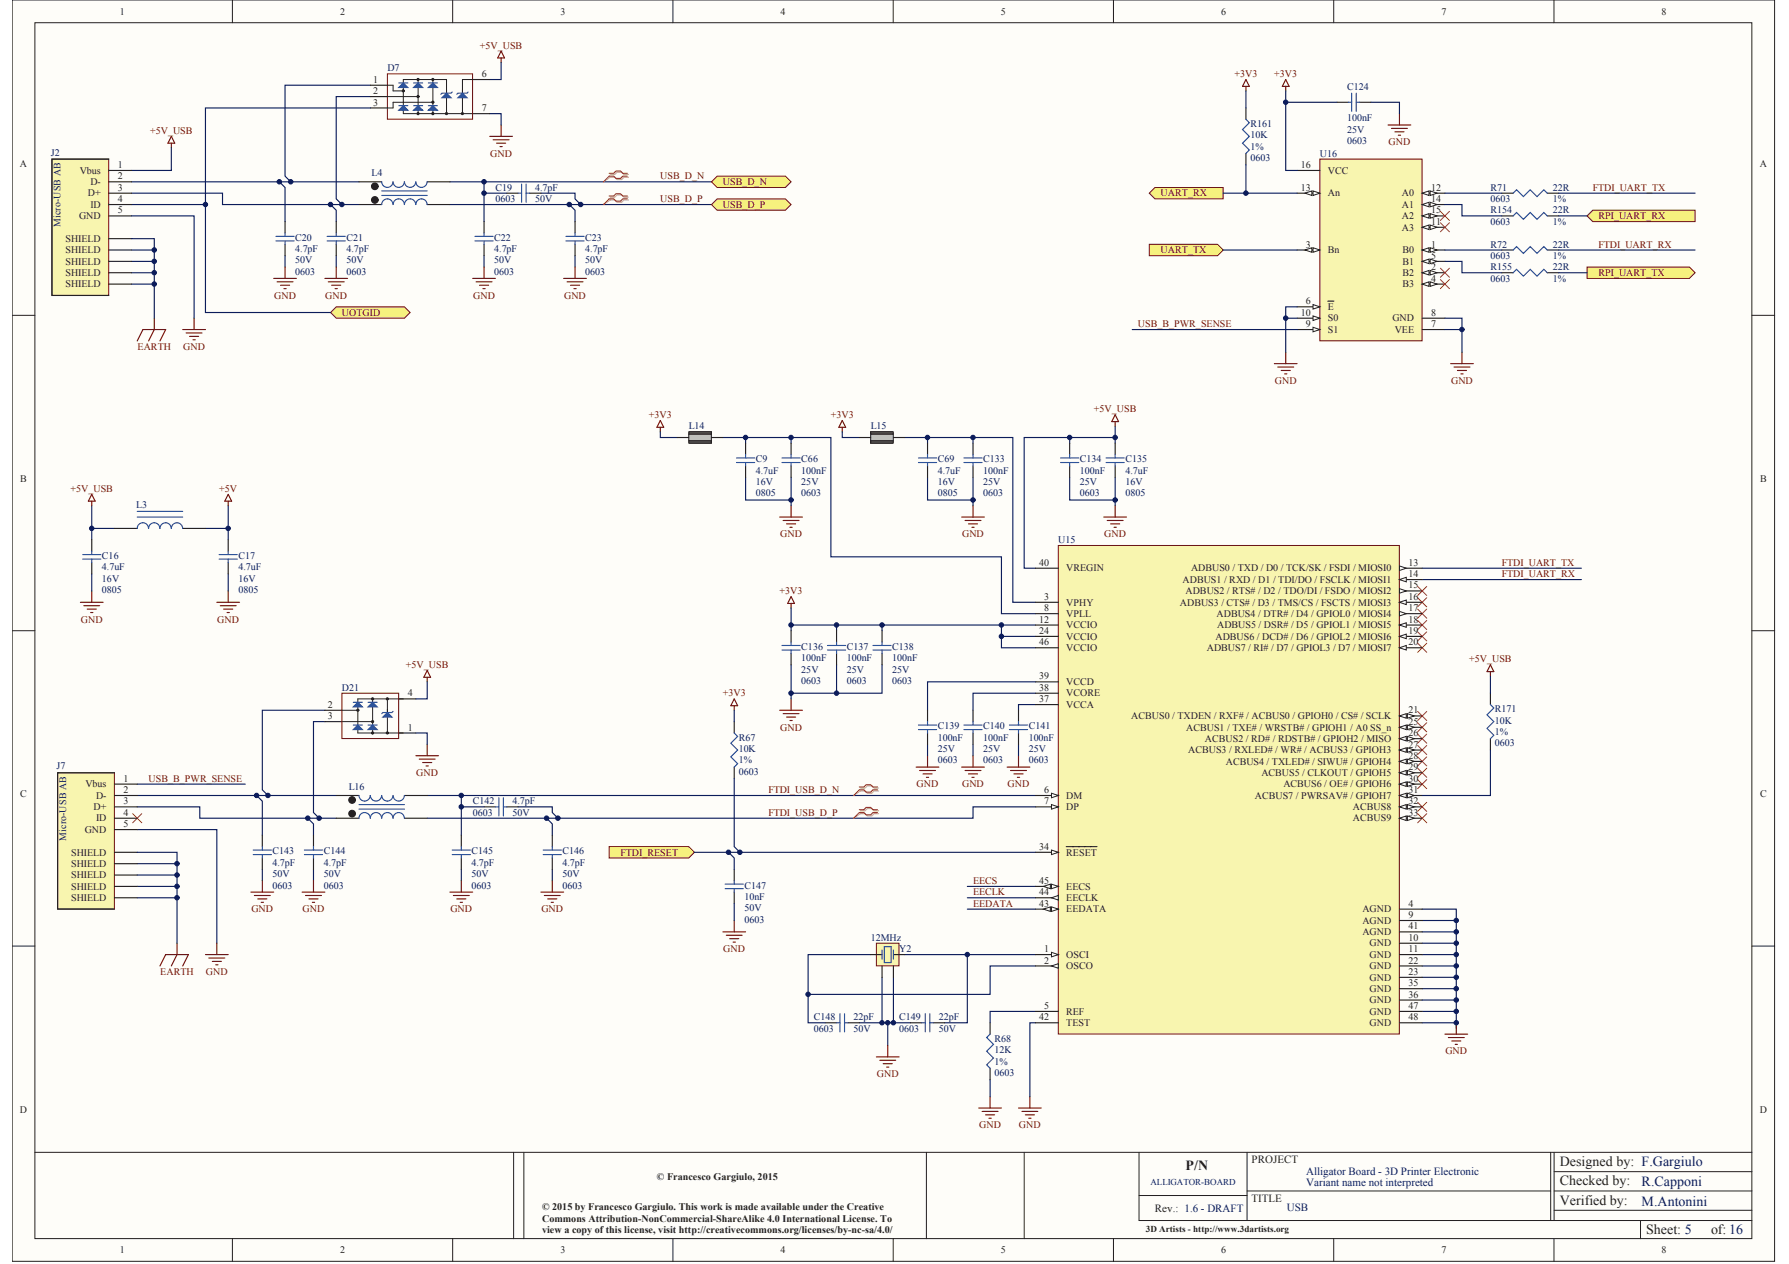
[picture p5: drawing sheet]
<svg xmlns="http://www.w3.org/2000/svg" width="297mm" height="210mm" viewBox="0 0 297 210" stroke-linecap="round" stroke-linejoin="round" font-family="sans-serif">
<defs><g id="words">
<g font-size="2.3" fill="#231f20">
<text x="196.9" y="194.4">P/N</text>
<text x="259" y="193.6">Designed by: F.Gargiulo</text>
<text x="259" y="196.8">Checked by:</text>
<text x="259" y="200">Verified by:</text>
<text x="273.3" y="204.9">Sheet: 5</text>
<text x="284.1" y="204.9">of: 16</text>
</g>
<g font-size="2.3" fill="#0c1c5b">
<text x="272.6" y="197">R.Capponi</text>
<text x="272.6" y="200.2">M.Antonini</text>
</g>
<g font-size="1.8" fill="#231f20">
<text x="207.8" y="193.2">PROJECT</text>
<text x="191.8" y="201.3">Rev.: 1.6 - DRAFT</text>
<text x="207.8" y="199.6">TITLE</text>
</g>
<g font-size="1.8" fill="#0c1c5b">
<text x="216.9" y="195.1">Alligator Board - 3D Printer Electronic</text>
<text x="216.9" y="197">Variant name not interpreted</text>
<text x="213.7" y="201.1">USB</text>
</g>
<g font-size="1.7" fill="#231f20">
<text x="19.9" y="2.4">1</text>
<text x="56.5" y="2.4">2</text>
<text x="93" y="2.4">3</text>
<text x="129.6" y="2.4">4</text>
<text x="166.2" y="2.4">5</text>
<text x="202.8" y="2.4">6</text>
<text x="239.3" y="2.4">7</text>
<text x="275.9" y="2.4">8</text>
<text x="62" y="13.7">1</text>
<text x="62" y="15.6">2</text>
<text x="62" y="17.5">3</text>
<text x="80" y="12.8">6</text>
<text x="80" y="18.5">7</text>
<text x="3.3" y="27.7">A</text>
<text x="13.2" y="28.8">Vbus</text>
<text x="19.6" y="29.8">2</text>
<text x="19.6" y="27.9">1</text>
<text x="216" y="27.9">16</text>
<text x="220.5" y="28.8">VCC</text>
<text x="292.2" y="27.7">A</text>
<text x="14.6" y="32.6">D+</text>
<text x="15" y="30.7">D-</text>
<text x="15" y="34.5">ID</text>
<text x="19.6" y="31.7">3</text>
<text x="19.6" y="33.6">4</text>
<text x="19.6" y="35.4">5</text>
<text x="216" y="31.7">13</text>
<text x="220.5" y="32.6">An</text>
<text x="232.8" y="34.5">A1</text>
<text x="232.8" y="32.6">A0</text>
<text x="237.6" y="33.6">14</text>
<text x="237.6" y="35.4">15</text>
<text x="237.6" y="31.7">12</text>
<text x="10.9" y="40.2">SHIELD</text>
<text x="13.1" y="36.4">GND</text>
<text x="216.8" y="41.1">3</text>
<text x="232.8" y="36.4">A2</text>
<text x="232.8" y="38.3">A3</text>
<text x="237.6" y="41.1">1</text>
<text x="237.6" y="37.3">11</text>
<text x="10.9" y="42.1">SHIELD</text>
<text x="10.9" y="43.9">SHIELD</text>
<text x="10.9" y="45.8">SHIELD</text>
<text x="10.9" y="47.7">SHIELD</text>
<text x="220.5" y="42.1">Bn</text>
<text x="232.9" y="45.8">B2</text>
<text x="232.9" y="47.7">B3</text>
<text x="232.9" y="43.9">B1</text>
<text x="232.9" y="42.1">B0</text>
<text x="237.6" y="44.9">2</text>
<text x="237.6" y="46.8">4</text>
<text x="237.6" y="43">5</text>
<text x="216" y="52.4">10</text>
<text x="216.8" y="50.5">6</text>
<text x="220.5" y="51.5">E</text>
<text x="220.5" y="53.4">S0</text>
<text x="231.2" y="53.4">GND</text>
<text x="237.6" y="52.4">8</text>
<text x="216.8" y="54.3">9</text>
<text x="220.5" y="55.3">S1</text>
<text x="231.6" y="55.3">VEE</text>
<text x="237.6" y="54.3">7</text>
<text x="3.4" y="80">B</text>
<text x="292.2" y="80">B</text>
<text x="172.5" y="94">40</text>
<text x="177" y="94.9">VREGIN</text>
<text x="197.8" y="94.9">ADBUS0 / TXD / D0 / TCK/SK / FSDI / MIOSI0</text>
<text x="233.9" y="94">13</text>
<text x="233.9" y="95.8">14</text>
<text x="173.4" y="101.5">8</text>
<text x="173.4" y="99.6">3</text>
<text x="177" y="100.6">VPHY</text>
<text x="195.9" y="100.6">ADBUS3 / CTS# / D3 / TMS/CS / FSCTS / MIOSI3</text>
<text x="196.4" y="96.8">ADBUS1 / RXD / D1 / TDI/DO / FSCLK / MIOSI1</text>
<text x="196.8" y="98.7">ADBUS2 / RTS# / D2 / TDO/DI / FSDO / MIOSI2</text>
<text x="233.9" y="97.7">15</text>
<text x="233.9" y="99.6">16</text>
<text x="233.9" y="101.5">17</text>
<text x="172.5" y="103.4">12</text>
<text x="172.5" y="105.3">24</text>
<text x="172.5" y="107.2">46</text>
<text x="177" y="102.4">VPLL</text>
<text x="177" y="104.3">VCCIO</text>
<text x="177" y="106.2">VCCIO</text>
<text x="201.8" y="106.2">ADBUS6 / DCD# / D6 / GPIOL2 / MIOSI6</text>
<text x="202" y="102.4">ADBUS4 / DTR# / D4 / GPIOL0 / MIOSI4</text>
<text x="202.1" y="104.3">ADBUS5 / DSR# / D5 / GPIOL1 / MIOSI5</text>
<text x="233.9" y="107.2">20</text>
<text x="233.9" y="105.3">19</text>
<text x="233.9" y="103.4">18</text>
<text x="172.5" y="112.8">39</text>
<text x="177" y="113.8">VCCD</text>
<text x="177" y="108.1">VCCIO</text>
<text x="200.4" y="108.1">ADBUS7 / RI# / D7 / GPIOL3 / D7 / MIOSI7</text>
<text x="54.4" y="117.5">2</text>
<text x="54.4" y="119.4">3</text>
<text x="67.7" y="115.7">4</text>
<text x="172.5" y="114.7">38</text>
<text x="172.5" y="116.6">37</text>
<text x="177" y="115.7">VCORE</text>
<text x="177" y="117.5">VCCA</text>
<text x="187.8" y="119.4">ACBUS0 / TXDEN / RXF# / ACBUS0 / GPIOH0 / CS# / SCLK</text>
<text x="233.9" y="118.5">21</text>
<text x="67.7" y="121.3">1</text>
<text x="197" y="121.3">ACBUS1 / TXE# / WRSTB# / GPIOH1 / A0 SS_n</text>
<text x="197.3" y="125.1">ACBUS3 / RXLED# / WR# / ACBUS3 / GPIOH3</text>
<text x="200.1" y="123.2">ACBUS2 / RD# / RDSTB# / GPIOH2 / MISO</text>
<text x="233.9" y="122.3">26</text>
<text x="233.9" y="120.4">25</text>
<text x="233.9" y="124.1">27</text>
<text x="14.2" y="130.8">Vbus</text>
<text x="20.5" y="131.7">2</text>
<text x="20.5" y="129.8">1</text>
<text x="173.4" y="131.7">6</text>
<text x="203.5" y="127">ACBUS4 / TXLED# / SIWU# / GPIOH4</text>
<text x="209.4" y="128.9">ACBUS5 / CLKOUT / GPIOH5</text>
<text x="213.1" y="130.8">ACBUS6 / OE# / GPIOH6</text>
<text x="233.9" y="127.9">29</text>
<text x="233.9" y="131.7">31</text>
<text x="233.9" y="129.8">30</text>
<text x="233.9" y="126">28</text>
<text x="3.4" y="132.4">C</text>
<text x="15.5" y="134.5">D+</text>
<text x="16" y="132.6">D-</text>
<text x="16" y="136.4">ID</text>
<text x="20.5" y="135.5">4</text>
<text x="20.5" y="133.6">3</text>
<text x="20.5" y="137.4">5</text>
<text x="173.4" y="133.6">7</text>
<text x="177" y="132.6">DM</text>
<text x="177" y="134.5">DP</text>
<text x="208.3" y="132.6">ACBUS7 / PWRSAV# / GPIOH7</text>
<text x="224.6" y="134.5">ACBUS8</text>
<text x="224.6" y="136.4">ACBUS9</text>
<text x="233.9" y="133.6">32</text>
<text x="233.9" y="135.5">33</text>
<text x="292.2" y="132.4">C</text>
<text x="11.8" y="144">SHIELD</text>
<text x="11.8" y="142.1">SHIELD</text>
<text x="14.1" y="138.3">GND</text>
<text x="172.5" y="141.1">34</text>
<text x="177" y="142.1">RESET</text>
<text x="11.8" y="145.8">SHIELD</text>
<text x="11.8" y="147.7">SHIELD</text>
<text x="11.8" y="149.6">SHIELD</text>
<text x="172.5" y="148.7">44</text>
<text x="172.5" y="146.8">45</text>
<text x="177" y="149.6">EECLK</text>
<text x="177" y="147.7">EECS</text>
<text x="172.5" y="150.6">43</text>
<text x="177" y="151.5">EEDATA</text>
<text x="226.2" y="151.5">AGND</text>
<text x="226.2" y="153.4">AGND</text>
<text x="226.2" y="155.3">AGND</text>
<text x="233.9" y="150.6">4</text>
<text x="233.9" y="152.5">9</text>
<text x="233.9" y="154.3">41</text>
<text x="173.4" y="158.1">1</text>
<text x="173.4" y="160">2</text>
<text x="177" y="159.1">OSCI</text>
<text x="177" y="160.9">OSCO</text>
<text x="227.4" y="157.2">GND</text>
<text x="227.4" y="159.1">GND</text>
<text x="227.4" y="160.9">GND</text>
<text x="233.9" y="156.2">10</text>
<text x="233.9" y="158.1">11</text>
<text x="233.9" y="160">22</text>
<text x="233.9" y="161.9">23</text>
<text x="173.4" y="167.6">5</text>
<text x="227.4" y="162.8">GND</text>
<text x="227.4" y="164.7">GND</text>
<text x="227.4" y="166.6">GND</text>
<text x="233.9" y="163.8">35</text>
<text x="233.9" y="165.7">36</text>
<text x="233.9" y="167.6">47</text>
<text x="172.5" y="169.4">42</text>
<text x="177" y="168.5">REF</text>
<text x="177" y="170.4">TEST</text>
<text x="227.4" y="168.5">GND</text>
<text x="227.4" y="170.4">GND</text>
<text x="233.9" y="169.4">48</text>
<text x="3.3" y="184.8">D</text>
<text x="292.2" y="184.8">D</text>
<text x="109.1" y="195.9">© Francesco Gargiulo, 2015</text>
<text x="90" y="201">© 2015 by Francesco Gargiulo. This work is made available under the Creative</text>
<text x="90" y="202.9">Commons Attribution-NonCommercial-ShareAlike 4.0 International License. To</text>
<text x="19.9" y="208.1">1</text>
<text x="56.5" y="208.1">2</text>
<text x="90" y="204.7">view a copy of this license, visit http://creativecommons.org/licenses/by-nc-sa/4.0/</text>
<text x="93" y="208.1">3</text>
<text x="129.6" y="208.1">4</text>
<text x="166.2" y="208.1">5</text>
<text x="202.8" y="208.1">6</text>
<text x="239.3" y="208.1">7</text>
<text x="275.9" y="208.1">8</text>
</g>
<g font-size="1.7" fill="#0c1c5b">
<text x="64.3" y="11.9">D7</text>
<text x="223.7" y="14.9">C124</text>
<text x="207.6" y="23">10K</text>
<text x="207.6" y="21.1">R161</text>
<text x="223.7" y="20.2">100nF</text>
<text x="223.7" y="22">25V</text>
<text x="223.7" y="23.9">0603</text>
<text x="8.4" y="25.8">J2</text>
<text x="61.7" y="29.2">L4</text>
<text x="207.6" y="24.9">1%</text>
<text x="207.6" y="26.8">0603</text>
<text x="219.1" y="26">U16</text>
<text x="82.3" y="33.6">0603</text>
<text x="82.3" y="31.7">C19</text>
<text x="88.9" y="31.7">4.7pF</text>
<text x="88.9" y="33.6">50V</text>
<text x="247.5" y="33.6">0603</text>
<text x="247.5" y="31.7">R71</text>
<text x="247.5" y="35.4">R154</text>
<text x="257.8" y="31.7">22R</text>
<text x="257.8" y="33.6">1%</text>
<text x="257.8" y="35.4">22R</text>
<text x="49" y="41.9">4.7pF</text>
<text x="49" y="40">C20</text>
<text x="57.5" y="41.9">4.7pF</text>
<text x="57.5" y="40">C21</text>
<text x="82.1" y="41.9">4.7pF</text>
<text x="82.1" y="40">C22</text>
<text x="97.2" y="41.9">4.7pF</text>
<text x="97.2" y="40">C23</text>
<text x="247.5" y="41.1">R72</text>
<text x="247.5" y="37.3">0603</text>
<text x="257.8" y="41.1">22R</text>
<text x="257.8" y="37.3">1%</text>
<text x="49" y="43.8">50V</text>
<text x="49" y="45.6">0603</text>
<text x="57.5" y="43.8">50V</text>
<text x="57.5" y="45.6">0603</text>
<text x="82.1" y="43.8">50V</text>
<text x="82.1" y="45.6">0603</text>
<text x="97.2" y="43.8">50V</text>
<text x="97.2" y="45.6">0603</text>
<text x="247.5" y="43">0603</text>
<text x="247.5" y="46.8">0603</text>
<text x="247.5" y="44.9">R155</text>
<text x="257.8" y="43">1%</text>
<text x="257.8" y="44.9">22R</text>
<text x="257.8" y="46.8">1%</text>
<text x="114.4" y="71.3">L14</text>
<text x="144.6" y="71.3">L15</text>
<text x="125.5" y="76.8">C9</text>
<text x="133" y="76.8">C66</text>
<text x="155.7" y="76.8">C69</text>
<text x="163.3" y="76.8">C133</text>
<text x="179.3" y="76.8">C134</text>
<text x="186.9" y="76.8">C135</text>
<text x="125.5" y="78.7">4.7uF</text>
<text x="125.5" y="80.6">16V</text>
<text x="125.5" y="82.4">0805</text>
<text x="133" y="78.7">100nF</text>
<text x="133" y="80.6">25V</text>
<text x="133" y="82.4">0603</text>
<text x="155.7" y="78.7">4.7uF</text>
<text x="155.7" y="80.6">16V</text>
<text x="155.7" y="82.4">0805</text>
<text x="163.3" y="78.7">100nF</text>
<text x="163.3" y="80.6">25V</text>
<text x="163.3" y="82.4">0603</text>
<text x="179.3" y="78.7">100nF</text>
<text x="179.3" y="80.6">25V</text>
<text x="179.3" y="82.4">0603</text>
<text x="186.9" y="78.7">4.7uF</text>
<text x="186.9" y="80.6">16V</text>
<text x="186.9" y="82.4">0805</text>
<text x="22.6" y="84.3">L3</text>
<text x="16.9" y="94.7">4.7uF</text>
<text x="16.9" y="92.8">C16</text>
<text x="39.6" y="94.7">4.7uF</text>
<text x="39.6" y="92.8">C17</text>
<text x="175.7" y="90.2">U15</text>
<text x="16.9" y="96.6">16V</text>
<text x="16.9" y="98.5">0805</text>
<text x="39.6" y="96.6">16V</text>
<text x="39.6" y="98.5">0805</text>
<text x="133" y="107.9">C136</text>
<text x="140.6" y="107.9">C137</text>
<text x="148.2" y="107.9">C138</text>
<text x="133" y="109.8">100nF</text>
<text x="133" y="111.7">25V</text>
<text x="133" y="113.6">0603</text>
<text x="140.6" y="109.8">100nF</text>
<text x="140.6" y="111.7">25V</text>
<text x="140.6" y="113.6">0603</text>
<text x="148.2" y="109.8">100nF</text>
<text x="148.2" y="111.7">25V</text>
<text x="148.2" y="113.6">0603</text>
<text x="56.8" y="114.7">D21</text>
<text x="248.2" y="118.3">R171</text>
<text x="122.7" y="124.9">10K</text>
<text x="122.7" y="123">R67</text>
<text x="155.7" y="123">100nF</text>
<text x="155.7" y="124.9">25V</text>
<text x="155.7" y="121.1">C139</text>
<text x="163.3" y="123">100nF</text>
<text x="163.3" y="124.9">25V</text>
<text x="163.3" y="121.1">C140</text>
<text x="170.8" y="123">100nF</text>
<text x="170.8" y="124.9">25V</text>
<text x="170.8" y="121.1">C141</text>
<text x="248.2" y="120.2">10K</text>
<text x="248.2" y="122.1">1%</text>
<text x="248.2" y="124">0603</text>
<text x="9.4" y="127.7">J7</text>
<text x="57.9" y="131.1">L16</text>
<text x="122.7" y="126.8">1%</text>
<text x="122.7" y="128.7">0603</text>
<text x="155.7" y="126.8">0603</text>
<text x="163.3" y="126.8">0603</text>
<text x="170.8" y="126.8">0603</text>
<text x="78.5" y="135.5">0603</text>
<text x="78.5" y="133.6">C142</text>
<text x="85.1" y="133.6">4.7pF</text>
<text x="85.1" y="135.5">50V</text>
<text x="45.3" y="143.8">4.7pF</text>
<text x="45.3" y="141.9">C143</text>
<text x="53.7" y="143.8">4.7pF</text>
<text x="53.7" y="141.9">C144</text>
<text x="78.3" y="143.8">4.7pF</text>
<text x="78.3" y="141.9">C145</text>
<text x="93.4" y="143.8">4.7pF</text>
<text x="93.4" y="141.9">C146</text>
<text x="45.3" y="145.7">50V</text>
<text x="45.3" y="147.5">0603</text>
<text x="53.7" y="145.7">50V</text>
<text x="53.7" y="147.5">0603</text>
<text x="78.3" y="145.7">50V</text>
<text x="78.3" y="147.5">0603</text>
<text x="93.4" y="145.7">50V</text>
<text x="93.4" y="147.5">0603</text>
<text x="123.6" y="149.4">10nF</text>
<text x="123.6" y="147.5">C147</text>
<text x="123.6" y="151.3">50V</text>
<text x="123.6" y="153.2">0603</text>
<text x="144.6" y="156.2">12MHz</text>
<text x="149.3" y="158.1">Y2</text>
<text x="135.1" y="171.3">0603</text>
<text x="135.1" y="169.4">C148</text>
<text x="141.7" y="169.4">22pF</text>
<text x="141.7" y="171.3">50V</text>
<text x="149.3" y="171.3">0603</text>
<text x="149.3" y="169.4">C149</text>
<text x="155.9" y="169.4">22pF</text>
<text x="155.9" y="171.3">50V</text>
<text x="165.1" y="173">R68</text>
<text x="165.1" y="174.9">12K</text>
<text x="165.1" y="176.8">1%</text>
<text x="165.1" y="178.7">0603</text>
</g>
<g font-size="1.7" fill="#6d0c0e">
<text x="79.7" y="8.1">+5V_USB</text>
<text x="205" y="12.8">+3V3</text>
<text x="211.6" y="12.8">+3V3</text>
<text x="24.9" y="22.2">+5V_USB</text>
<text x="81.4" y="26">GND</text>
<text x="109.6" y="29.8">USB_D_N</text>
<text x="230.5" y="24.1">GND</text>
<text x="109.6" y="33.6">USB_D_P</text>
<text x="120" y="30.7">USB_D_N</text>
<text x="120" y="34.5">USB_D_P</text>
<text x="192.7" y="32.6">UART_RX</text>
<text x="264.5" y="31.7">FTDI_UART_TX</text>
<text x="265.4" y="36.4">RPI_UART_RX</text>
<text x="265.4" y="41.1">FTDI_UART_RX</text>
<text x="192.7" y="42.1">UART_TX</text>
<text x="265.4" y="45.8">RPI_UART_TX</text>
<text x="45.5" y="49.6">GND</text>
<text x="54" y="49.6">GND</text>
<text x="56.8" y="52.4">UOTGID</text>
<text x="78.6" y="49.6">GND</text>
<text x="93.7" y="49.6">GND</text>
<text x="22.8" y="58.1">EARTH</text>
<text x="30.4" y="58.1">GND</text>
<text x="188.9" y="54.3">USB_B_PWR_SENSE</text>
<text x="211.7" y="63.8">GND</text>
<text x="240.9" y="63.8">GND</text>
<text x="107.7" y="69.4">+3V3</text>
<text x="137.9" y="69.4">+3V3</text>
<text x="181.6" y="68.5">+5V_USB</text>
<text x="11.7" y="81.7">+5V_USB</text>
<text x="36.4" y="81.7">+5V</text>
<text x="129.5" y="89.2">GND</text>
<text x="159.7" y="89.2">GND</text>
<text x="183.3" y="89.2">GND</text>
<text x="249.4" y="95.8">FTDI_UART_RX</text>
<text x="249.4" y="94">FTDI_UART_TX</text>
<text x="129.4" y="98.7">+3V3</text>
<text x="13.4" y="103.4">GND</text>
<text x="36.1" y="103.4">GND</text>
<text x="67.4" y="110.9">+5V_USB</text>
<text x="243.9" y="110">+5V_USB</text>
<text x="120" y="115.7">+3V3</text>
<text x="129.5" y="121.3">GND</text>
<text x="24.7" y="129.8">USB_B_PWR_SENSE</text>
<text x="69.1" y="128.9">GND</text>
<text x="127.6" y="131.7">FTDI_USB_D_N</text>
<text x="152.2" y="130.8">GND</text>
<text x="159.7" y="130.8">GND</text>
<text x="167.3" y="130.8">GND</text>
<text x="127.6" y="135.5">FTDI_USB_D_P</text>
<text x="103" y="142.1">FTDI_RESET</text>
<text x="161.6" y="148.7">EECLK</text>
<text x="161.6" y="146.8">EECS</text>
<text x="41.7" y="151.5">GND</text>
<text x="50.2" y="151.5">GND</text>
<text x="74.8" y="151.5">GND</text>
<text x="89.9" y="151.5">GND</text>
<text x="161.6" y="150.6">EEDATA</text>
<text x="26.6" y="161.9">EARTH</text>
<text x="34.2" y="161.9">GND</text>
<text x="120.1" y="158.1">GND</text>
<text x="145.6" y="178.9">GND</text>
<text x="240" y="175.1">GND</text>
<text x="162.6" y="187.4">GND</text>
<text x="169.2" y="187.4">GND</text>
</g>
<g font-size="1.6" fill="#0c1c5b">
<text x="10" y="37.7" transform="rotate(-90 10 37.7)">Micro-USB AB</text>
<text x="11" y="139.7" transform="rotate(-90 11 139.7)">Micro-USB AB</text>
</g>
<text font-size="1.5" fill="#0c1c5b" x="191" y="196.8">ALLIGATOR-BOARD</text>
<text font-size="1.5" fill="#231f20" x="190.3" y="204.6">3D Artists - http://www.3dartists.org</text>
</g></defs>
<path d="M2 0h292.6v209.5h-292.6z" fill="#fefdf9"/>
<path d="M2 0h292.6v209.5h-292.6z" fill="none" stroke="#231f20" stroke-width=".17"/>
<path d="M5.8 3.8h285.1v201.9h-285.1z" fill="#fefdf9"/>
<g fill="none" stroke="#231f20" stroke-width=".17">
<path d="M38.6 0v3.8M75.2 0v3.8M111.7 0v3.8M148.3 0v3.8M184.9 0v3.8M221.4 0v3.8M258 0v3.8M5.8 3.8h285.1v201.9h-285.1zM2 52.4h3.8M290.9 52.4h3.8M2 104.7h3.8M290.9 104.7h3.8"/>
<path d="M2 157.1h3.8M290.9 157.1h3.8M5.8 191.4h285.1M85.3 191.4v14.3M87 191.4v14.3M153.8 191.4v14.3M170.1 191.4v14.3M189.1 191.4v11.3h101.8M189.1 198.5h18M207.1 197.8h50.4M207.1 191.4v11.3M257.5 191.4v11.3"/>
<path d="M258 191.4v11.3M258 194.6h32.9M258 197.8h32.9M38.6 205.7v3.8M75.2 205.7v3.8M111.7 205.7v3.8M148.3 205.7v3.8M184.9 205.7v3.8M221.4 205.7v3.8M258 205.7v3.8M258 201h32.9M272.4 202.7v3"/>
</g>
<g fill="none" stroke="#0c1c5b" stroke-width=".19">
<path d="M61.5 14.2h-14.2v15.1l1 .9M61.5 16h-5.7v17l1 1M81.3 18.9h1.9v1.9M83.2 10.4v2.8h-1.9M21.8 32.1h15.1v1.9h22.7M21.8 30.2h37.8M28.4 24.5v3.8h-6.6M46.4 30.2l.9 .9v5.7M54.9 34l.9 .9v1.9M74.7 30.2h43.4M74.7 34h43.4M80.4 30.2v1.9"/>
<path d="M84.1 32.1h-3.7v4.7M89.8 32.1h5.7v.9l.9 1M94.5 34l1 .9v1.9M47.3 42.5v1.8M55.8 42.5v1.8M80.4 42.5v1.8M95.5 42.5v1.8"/>
</g>
<g fill="none" stroke="#6d0c0e" stroke-width=".19">
<path d="M83.2 9.6v.8M83.2 8.5l.6 1.1h-1.2zM28.4 22.6l.6 1.2h-1.1zM28.4 23.8v.7M81.3 22.6h3.8M81.9 23.2h2.6M82.4 23.8h1.6M83 24.3h.4M83.2 20.8v1.8M45.4 46.2h3.8M46 46.8h2.7M46.6 47.4h1.5"/>
<path d="M47.1 47.9h.4M47.3 44.3v1.9M53.9 46.2h3.8M54.5 46.8h2.6M55.1 47.4h1.5M55.6 47.9h.4M55.8 44.3v1.9M78.5 46.2h3.8M79 46.8h2.7M79.6 47.4h1.5M80.2 47.9h.4M80.4 44.3v1.9"/>
<path d="M93.6 46.2h3.8M94.2 46.8h2.6M94.7 47.4h1.5M95.3 47.9h.4M95.5 44.3v1.9"/>
</g>
<g fill="none" stroke="#231f20" stroke-width=".19">
<path d="M47.3 36.8v1.9M55.8 36.8v1.9M59.6 34h3.8M59.6 30.2h3.8M70.9 34h3.8M70.9 30.2h3.8M80.4 36.8v1.9M84.1 32.1h1.9M87.9 32.1h1.9M95.5 36.8v1.9M47.3 40.6v1.9M55.8 40.6v1.9"/>
<path d="M80.4 40.6v1.9M95.5 40.6v1.9"/>
</g>
<g fill="none" stroke="#2151a3" stroke-width=".19">
<path d="M45.8 39.3h3M47.3 38.7v.6M54.3 39.3h3M55.8 38.7v.6M63.4 32.5h7.5M63.4 31.7h7.5M67.1 34a.94 .94 0 0 0-.9-1 .94 .94 0 0 0-1 1 .93 .93 0 0 0-.9-1 .93 .93 0 0 0-.9 1M67.1 30.2a.93 .93 0 0 1-.9 .9 .93 .93 0 0 1-.9-.9 .94 .94 0 0 1-1 .9 .94 .94 0 0 1-.9-.9M70.9 34a.94 .94 0 0 0-.9-1 .94 .94 0 0 0-1 1 .93 .93 0 0 0-.9-1 .93 .93 0 0 0-.9 1M70.9 30.2a.93 .93 0 0 1-.9 .9 .93 .93 0 0 1-1-.9 .94 .94 0 0 1-.9 .9 .94 .94 0 0 1-.9-.9M78.9 39.3h3M80.4 38.7v.6"/>
<path d="M86 32.1h.6M86.6 30.6v3M87.4 30.6v3M87.4 32.1h.5M94 39.3h3M95.5 38.7v.6M45.8 40h3M47.3 40v.6M54.3 40h3M55.8 40v.6M78.9 40h3M80.4 40v.6"/>
<path d="M94 40h3M95.5 40v.6"/>
</g>
<circle cx="62.2" cy="30.9" r=".56" fill="#231f20"/>
<circle cx="62.2" cy="30.9" r=".56" fill="none" stroke="#231f20" stroke-width=".17"/>
<circle cx="62.2" cy="33.2" r=".56" fill="#231f20"/>
<circle cx="62.2" cy="33.2" r=".56" fill="none" stroke="#231f20" stroke-width=".17"/>
<path d="M118.1 30.2l1-.9h11.3l.9 .9-.9 .9h-11.3z" fill-rule="evenodd" fill="#f6f17e"/>
<path d="M118.1 30.2l1-.9h11.3l.9 .9-.9 .9h-11.3z" fill="none" stroke="#6d0c0e" stroke-width=".17"/>
<path d="M118.1 34l1-1h11.3l.9 1-.9 .9h-11.3z" fill-rule="evenodd" fill="#f6f17e"/>
<path d="M118.1 34l1-1h11.3l.9 1-.9 .9h-11.3z" fill="none" stroke="#6d0c0e" stroke-width=".17"/>
<g fill="none" stroke="#6d0c0e" stroke-width=".19">
<path d="M15.2 83.2v.8M15.2 98.1v1.9M15.2 82.1l.6 1.1h-1.1zM37.9 83.2v.8M37.9 98.1v1.9M37.9 82.1l.6 1.1h-1.2zM13.3 100h3.8M13.9 100.6h2.7M14.5 101.2h1.5M15 101.7h.4M36 100h3.8M36.6 100.6h2.6"/>
<path d="M37.1 101.2h1.5M37.7 101.7h.4"/>
</g>
<path d="M15.2 84v5.6M15.2 95.3v2.8M15.2 87.8h3.8M34.1 87.8h3.8M37.9 84v5.6M37.9 95.3v2.8" fill="none" stroke="#0c1c5b" stroke-width=".19"/>
<path d="M15.2 89.6v1.9M15.2 93.4v1.9M19 87.8h3.8M30.3 87.8h3.8M37.9 89.6v1.9M37.9 93.4v1.9" fill="none" stroke="#231f20" stroke-width=".19"/>
<path d="M13.7 92.8h3M13.7 92.1h3M15.2 91.5v.6M15.2 92.8v.6M22.8 85.9h7.5M22.8 84.9h7.5M22.8 87.8a.93 .93 0 0 1 .9-1 .93 .93 0 0 1 1 1 .94 .94 0 0 1 .9-1 .94 .94 0 0 1 .9 1M26.6 87.8a.93 .93 0 0 1 .9-1 .93 .93 0 0 1 .9 1 .94 .94 0 0 1 1-1 .94 .94 0 0 1 .9 1M36.4 92.8h3M36.4 92.1h3M37.9 91.5v.6M37.9 92.8v.6" fill="none" stroke="#2151a3" stroke-width=".19"/>
<path d="M54.9 51.9l.9-.9h11.4l.9 .9-.9 .9h-11.4z" fill-rule="evenodd" fill="#f6f17e"/>
<path d="M54.9 51.9l.9-.9h11.4l.9 .9-.9 .9h-11.4z" fill="none" stroke="#6d0c0e" stroke-width=".17"/>
<path d="M61.5 14.2h2.8M61.5 16h2.8M78.5 13.2h2.8" fill="none" stroke="#231f20" stroke-width=".19"/>
<path d="M65.3 15.1h1.9M67 13.8v3.9M69.4 13.4v4.1" fill="none" stroke="#231f20" stroke-width=".17"/>
<circle cx="67" cy="15.1" r=".18" fill="#231f20"/>
<g fill="none" stroke="#231f20" stroke-width=".17">
<path d="M67 18.3v.6h11.5M67 13.2h7.1M69.4 18.3v.8"/>
<circle cx="67" cy="15.1" r=".18"/>
</g>
<circle cx="69.4" cy="18.9" r=".18" fill="#231f20"/>
<g fill="none" stroke="#231f20" stroke-width=".17">
<path d="M67 13.2v.6"/>
<circle cx="69.4" cy="18.9" r=".18"/>
</g>
<path d="M78.5 18.9h2.8" fill="none" stroke="#231f20" stroke-width=".19"/>
<path d="M64.3 12.3h14.2v7.5h-14.2z" fill="none" stroke="#6d0c0e" stroke-width=".17"/>
<path d="M68.7 18.3l.7-.8 .8 .8z" fill="#2151a3"/>
<path d="M68.7 18.3l.7-.8 .8 .8zM68.7 17.5h1.5" fill="none" stroke="#2151a3" stroke-width=".19"/>
<circle cx="69.4" cy="13.2" r=".18" fill="#231f20"/>
<circle cx="69.4" cy="13.2" r=".18" fill="none" stroke="#231f20" stroke-width=".17"/>
<path d="M67 17.5l.7 .8h-1.5z" fill="#2151a3"/>
<path d="M66.2 17.5h1.5M67 17.5l.7 .8h-1.5z" fill="none" stroke="#2151a3" stroke-width=".19"/>
<path d="M67 13.8l.7 .7h-1.5z" fill="#2151a3"/>
<path d="M66.2 13.8h1.5M67 13.8l.7 .7h-1.5z" fill="none" stroke="#2151a3" stroke-width=".19"/>
<path d="M68.7 14.5l.7-.7 .8 .7z" fill="#2151a3"/>
<path d="M68.7 14.5l.7-.7 .8 .7zM68.7 13.8h1.5" fill="none" stroke="#2151a3" stroke-width=".19"/>
<path d="M61.5 17.9h2.8" fill="none" stroke="#231f20" stroke-width=".19"/>
<path d="M71.9 13.4v4.1" fill="none" stroke="#231f20" stroke-width=".17"/>
<circle cx="71.9" cy="17" r=".18" fill="#231f20"/>
<g fill="none" stroke="#231f20" stroke-width=".17">
<path d="M71.9 18.3v.8"/>
<circle cx="71.9" cy="17" r=".18"/>
</g>
<circle cx="71.9" cy="18.9" r=".18" fill="#231f20"/>
<circle cx="71.9" cy="18.9" r=".18" fill="none" stroke="#231f20" stroke-width=".17"/>
<path d="M71.9 17.5l.7 .8h-1.5z" fill="#2151a3"/>
<path d="M71.1 18.3l.8-.8 .7 .8zM71.1 17.5h1.5" fill="none" stroke="#2151a3" stroke-width=".19"/>
<circle cx="71.9" cy="13.2" r=".18" fill="#231f20"/>
<circle cx="71.9" cy="13.2" r=".18" fill="none" stroke="#231f20" stroke-width=".17"/>
<path d="M71.9 13.8l.7 .7h-1.5z" fill="#2151a3"/>
<path d="M71.1 14.5l.8-.7 .7 .7zM71.1 13.8h1.5" fill="none" stroke="#2151a3" stroke-width=".19"/>
<path d="M74.1 13.2v5.7" fill="none" stroke="#231f20" stroke-width=".17"/>
<path d="M73.4 16.2l.7-.7 .8 .7z" fill="#2151a3"/>
<path d="M73.4 16.2l.7-.7 .8 .7zM75.1 15.3l-.2 .2h-1.5l-.2 .2" fill="none" stroke="#2151a3" stroke-width=".19"/>
<path d="M65.3 17v.9h-1" fill="none" stroke="#231f20" stroke-width=".17"/>
<circle cx="69.4" cy="16" r=".18" fill="#231f20"/>
<g fill="none" stroke="#231f20" stroke-width=".17">
<path d="M64.3 16h5.1M65.3 17h6.6M76.8 13.2v5.7"/>
<circle cx="69.4" cy="16" r=".18"/>
</g>
<path d="M76 16.2l.8-.7 .7 .7z" fill="#2151a3"/>
<path d="M76 16.2l.8-.7 .7 .7zM77.7 15.3l-.2 .2h-1.5l-.2 .2" fill="none" stroke="#2151a3" stroke-width=".19"/>
<circle cx="74.1" cy="18.9" r=".18" fill="#231f20"/>
<g fill="none" stroke="#231f20" stroke-width=".17">
<path d="M64.3 14.2h1v.9M76.8 13.2h1.7"/>
<circle cx="74.1" cy="18.9" r=".18"/>
</g>
<circle cx="76.8" cy="18.9" r=".18" fill="#231f20"/>
<circle cx="76.8" cy="18.9" r=".18" fill="none" stroke="#231f20" stroke-width=".17"/>
<g fill="none" stroke="#6d0c0e" stroke-width=".19">
<path d="M109.6 69.8l.6 1.2h-1.1zM109.6 71v.7M139.8 69.8l.6 1.2h-1.1zM139.8 71v.7M129.5 85.9h3.7M130 86.4h2.7M130.6 87h1.5M131.2 87.6h.3M131.3 84v1.9M131.3 99.1l.6 1.1h-1.1zM159.7 85.9h3.7M160.2 86.4h2.7"/>
<path d="M160.8 87h1.5M161.4 87.6h.3M161.6 84v1.9M183.3 85.9h3.7M183.8 86.4h2.7M184.4 87h1.5M185 87.6h.3M185.2 84v1.9M121.9 116.1l.6 1.1h-1.2zM121.9 117.2v.7M129.5 117.9h3.7M130 118.5h2.7"/>
<path d="M130.6 119.1h1.5M131.2 119.6h.3M131.3 100.2v.8M131.3 116.1v1.8"/>
</g>
<g fill="none" stroke="#0c1c5b" stroke-width=".19">
<path d="M109.6 71.7v1h2.9M120 72.7h18v19.8h28.3v9.4h5.6M123.8 72.7v.9M131.3 72.7v.9M139.8 71.7v1h2.9M150.2 72.7h18v27.3h3.7M154 79.3v3.7h7.6v1M154 72.7v.9M161.6 72.7v.9M177.6 72.7v.9M185.2 72.7h-15.1v21.7h1.8M185.2 70.8v2.8"/>
<path d="M131.3 83v1M131.3 101v3.7M131.3 115.1v1M131.3 103.8h40.6M138.9 103.8v.9M138.9 110.4v4.7M146.5 103.8v.9M166.3 103.8v3.8h5.6"/>
</g>
<path d="M121.9 119.8v1.9M121.9 127.4v1.9M121.9 144.4v1.9M121.9 148.1v1.9" fill="none" stroke="#231f20" stroke-width=".19"/>
<path d="M121.9 121.7l.6 .6-1.2 1.1 1.2 1.2-1.2 1.1 1.2 1.1-.6 .6M120.4 146.8h3M120.4 147.6h3M121.9 146.3v.5M121.9 147.6v.5" fill="none" stroke="#2151a3" stroke-width=".19"/>
<path d="M101.1 140.6h13.3l.9 .9-.9 1h-13.3z" fill-rule="evenodd" fill="#f6f17e"/>
<path d="M101.1 140.6h13.3l.9 .9-.9 1h-13.3z" fill="none" stroke="#6d0c0e" stroke-width=".17"/>
<g fill="none" stroke="#6d0c0e" stroke-width=".19">
<path d="M70.9 112.5v.7M70.9 111.3l.6 1.2h-1.1zM69 125.5h3.8M69.6 126.1h2.7M70.2 126.6h1.5M70.7 127.2h.4M70.9 123.6v1.9M152.1 127.4h3.8M152.7 128h2.6M153.2 128.5h1.6M153.8 129.1h.4M154 125.5v1.9"/>
<path d="M159.7 127.4h3.7M160.2 128h2.7M160.8 128.5h1.5M161.4 129.1h.3M161.6 125.5v1.9M167.2 127.4h3.8M167.8 128h2.6M168.4 128.5h1.5M168.9 129.1h.4M169.1 125.5v1.9M41.7 148.1h3.7M42.2 148.7h2.7"/>
<path d="M42.8 149.3h1.5M43.4 149.8h.3M43.6 146.3v1.8M50.2 148.1h3.7M50.7 148.7h2.7M51.3 149.3h1.5M51.9 149.8h.3M52.1 146.3v1.8M74.7 148.1h3.8M75.3 148.7h2.6M75.8 149.3h1.5M76.4 149.8h.4"/>
<path d="M76.6 146.3v1.8M89.8 148.1h3.8M90.4 148.7h2.6M90.9 149.3h1.6M91.5 149.8h.4M91.7 146.3v1.8M120 154.7h3.8M120.6 155.3h2.6M121.2 155.9h1.5M121.7 156.4h.4M121.9 152.9v1.8M239.9 171.7h3.8"/>
<path d="M240.5 172.3h2.6M241 172.9h1.6M241.6 173.4h.4M241.8 169.8v1.9M162.5 184h3.8M163.1 184.6h2.6M163.6 185.1h1.5M164.2 185.7h.4M164.4 182.1v1.9M169.1 184h3.8M169.7 184.6h2.6M170.2 185.1h1.6"/>
<path d="M170.8 185.7h.4M171 182.1v1.9"/>
</g>
<g fill="none" stroke="#0c1c5b" stroke-width=".19">
<path d="M53.9 117.9h-10.3v13.3l.9 .9M53.9 119.8h-1.8v15.1l.9 1M70.9 113.2v2.9h-1.9M121.9 117.9v1.9M171.9 117h-2.8v.9M171.9 115.1h-10.3v2.8M171.9 113.2h-17.9v4.7M22.8 134h10.4v1.9h22.6M22.8 137.8h13.2v18.8M22.8 132.1h33M22.8 130.2h17.9M42.6 132.1l1 .9v5.7"/>
<path d="M51.1 135.9l1 .9v1.9M69 121.7h1.9v1.9M70.9 132.1h101M76.6 134v4.7M86 134h5.7v.9l.9 1M90.8 135.9l.9 .9v1.9M121.9 129.3v11.3l1 .9M154 123.6v1.9M161.6 123.6v1.9M169.1 123.6v1.9M171.9 134h-10.3v1.9h-90.7M43.6 144.4v1.9"/>
<path d="M52.1 144.4v1.9M76.6 144.4v1.9M91.7 144.4v1.9M115.3 141.5h56.6M121 141.5l.9 1v1.9M121.9 150v2.9M150.2 158.5h21.7M160.6 158.5v11.3h-3.8M160.6 147.2h11.3M160.6 149.1h11.3M160.6 151h11.3M236.1 151h5.7v19.8"/>
<path d="M236.1 158.5h5.7M236.1 156.6h5.7M236.1 154.7h5.7M236.1 152.9h5.7M142.7 169.8h8.5M146.5 162.3v7.5M147.4 169.8v3.8M148.3 162.3v7.5M164.4 179.3v2.8M171.9 168h-7.5v1.8M171.9 169.8h-.9v12.3M236.1 169.8h5.7"/>
<path d="M236.1 168h5.7M236.1 166.1h5.7M236.1 164.2h5.7M236.1 162.3h5.7M236.1 160.4h5.7"/>
</g>
<path d="M53.9 117.9h2.9M53.9 119.8h2.9M66.2 116.1h2.8" fill="none" stroke="#231f20" stroke-width=".19"/>
<path d="M56.8 117.9h2.8M56.8 119.8h5.1M59.4 116.6v4M61.9 116.3v4.5" fill="none" stroke="#231f20" stroke-width=".17"/>
<circle cx="59.4" cy="117.9" r=".18" fill="#231f20"/>
<circle cx="59.4" cy="117.9" r=".18" fill="none" stroke="#231f20" stroke-width=".17"/>
<circle cx="61.9" cy="119.8" r=".18" fill="#231f20"/>
<g fill="none" stroke="#231f20" stroke-width=".17">
<path d="M59.4 116.1h7.6M64.3 116.1v5.6M59.4 121.7h7.6"/>
<circle cx="61.9" cy="119.8" r=".18"/>
</g>
<circle cx="64.3" cy="116.1" r=".18" fill="#231f20"/>
<g fill="none" stroke="#231f20" stroke-width=".17">
<path d="M59.4 121.2v.5M61.9 121.2v.7"/>
<circle cx="64.3" cy="116.1" r=".18"/>
</g>
<circle cx="61.9" cy="121.7" r=".18" fill="#231f20"/>
<g fill="none" stroke="#231f20" stroke-width=".17">
<path d="M59.4 116.1v.5"/>
<circle cx="61.9" cy="121.7" r=".18"/>
</g>
<circle cx="64.3" cy="121.7" r=".18" fill="#231f20"/>
<circle cx="64.3" cy="121.7" r=".18" fill="none" stroke="#231f20" stroke-width=".17"/>
<path d="M66.2 121.7h2.8" fill="none" stroke="#231f20" stroke-width=".19"/>
<path d="M56.8 115.1h9.4v7.5h-9.4z" fill="none" stroke="#6d0c0e" stroke-width=".17"/>
<path d="M61.1 121.2l.8-.8 .7 .8z" fill="#2151a3"/>
<path d="M61.1 121.2l.8-.8 .7 .8zM61.1 120.4h1.5" fill="none" stroke="#2151a3" stroke-width=".19"/>
<circle cx="61.9" cy="116.1" r=".18" fill="#231f20"/>
<circle cx="61.9" cy="116.1" r=".18" fill="none" stroke="#231f20" stroke-width=".17"/>
<path d="M58.7 121.2l.7-.8 .8 .8z" fill="#2151a3"/>
<path d="M58.7 121.2l.7-.8 .8 .8zM58.7 120.4h1.5" fill="none" stroke="#2151a3" stroke-width=".19"/>
<path d="M63.6 119.1l.7-.8 .8 .8z" fill="#2151a3"/>
<path d="M63.6 119.1l.7-.8 .8 .8zM65.3 118.1l-.2 .2h-1.5l-.2 .2" fill="none" stroke="#2151a3" stroke-width=".19"/>
<path d="M58.7 117.4l.7-.8 .8 .8z" fill="#2151a3"/>
<path d="M58.7 117.4l.7-.8 .8 .8zM58.7 116.6h1.5" fill="none" stroke="#2151a3" stroke-width=".19"/>
<path d="M61.1 117.4l.8-.8 .7 .8z" fill="#2151a3"/>
<path d="M61.1 117.4l.8-.8 .7 .8zM61.1 116.6h1.5M59.6 134.4h7.6M59.6 133.6h7.6M63.4 135.9a.94 .94 0 0 0-1-1 .94 .94 0 0 0-.9 1 .93 .93 0 0 0-1-1 .93 .93 0 0 0-.9 1M63.4 132.1a.93 .93 0 0 1-1 .9 .93 .93 0 0 1-.9-.9 .94 .94 0 0 1-1 .9 .94 .94 0 0 1-.9-.9M67.1 135.9a.94 .94 0 0 0-.9-1 .94 .94 0 0 0-1 1 .93 .93 0 0 0-.9-1 .93 .93 0 0 0-.9 1M67.1 132.1a.93 .93 0 0 1-.9 .9 .93 .93 0 0 1-.9-.9 .94 .94 0 0 1-1 .9 .94 .94 0 0 1-.9-.9" fill="none" stroke="#2151a3" stroke-width=".19"/>
<path d="M55.8 135.9h3.8M55.8 132.1h3.8M67.2 135.9h3.7M67.2 132.1h3.7" fill="none" stroke="#231f20" stroke-width=".19"/>
<circle cx="58.5" cy="132.8" r=".56" fill="#231f20"/>
<circle cx="58.5" cy="132.8" r=".56" fill="none" stroke="#231f20" stroke-width=".17"/>
<circle cx="58.5" cy="135.1" r=".56" fill="#231f20"/>
<circle cx="58.5" cy="135.1" r=".56" fill="none" stroke="#231f20" stroke-width=".17"/>
<g fill="none" stroke="#231f20" stroke-width=".19">
<path d="M131.3 73.6v1.9M131.3 77.4v1.9M161.6 73.6v1.9M161.6 77.4v1.9M177.6 73.6v1.9M177.6 77.4v1.9M131.3 104.7v1.9M131.3 108.5v1.9M138.9 104.7v1.9M138.9 108.5v1.9M146.5 104.7v1.9M146.5 108.5v1.9"/>
<path d="M154 117.9v1.9M161.6 117.9v1.9M169.1 117.9v1.9M43.6 138.7v1.9M52.1 138.7v1.9M76.6 138.7v1.9M80.4 134h1.9M84.1 134h1.9M91.7 138.7v1.9M154 121.7v1.9M161.6 121.7v1.9M169.1 121.7v1.9"/>
<path d="M43.6 142.5v1.9M52.1 142.5v1.9M76.6 142.5v1.9M91.7 142.5v1.9"/>
</g>
<g fill="none" stroke="#2151a3" stroke-width=".19">
<path d="M129.8 76.8h3.1M129.8 76.1h3.1M131.3 75.5v.6M131.3 76.8v.6M160 76.8h3.1M160 76.1h3.1M161.6 75.5v.6M161.6 76.8v.6M176.1 76.8h3M176.1 76.1h3M177.6 75.5v.6M177.6 76.8v.6"/>
<path d="M129.8 107.9h3.1M129.8 107.2h3.1M131.3 106.6v.6M131.3 107.9v.6M137.4 107.9h3M137.4 107.2h3M138.9 106.6v.6M138.9 107.9v.6M144.9 107.9h3.1M144.9 107.2h3.1M146.5 106.6v.6M146.5 107.9v.6"/>
<path d="M154 119.8v.6M161.6 119.8v.6M169.1 119.8v.6M82.3 134h.5M82.8 132.5v3M83.6 132.5v3M83.6 134h.5M152.5 121.2h3M152.5 120.4h3M154 121.2v.5M160 121.2h3.1M160 120.4h3.1"/>
<path d="M161.6 121.2v.5M167.6 121.2h3M167.6 120.4h3M169.1 121.2v.5M42 141.2h3.1M42 141.9h3.1M43.6 140.6v.6M43.6 141.9v.6M50.5 141.2h3.1M50.5 141.9h3.1M52.1 140.6v.6M52.1 141.9v.6"/>
<path d="M75.1 141.2h3M75.1 141.9h3M76.6 140.6v.6M76.6 141.9v.6M90.2 141.2h3M90.2 141.9h3M91.7 140.6v.6M91.7 141.9v.6"/>
</g>
<path d="M123.8 79.3v3.7h7.5v-3.7M161.6 79.3v3.7M177.6 79.3v3.7h7.6v1M185.2 79.3v3.7M131.3 110.4v4.7h15.2v-4.7M76.6 132.1v1.9h3.8" fill="none" stroke="#0c1c5b" stroke-width=".19"/>
<path d="M145.5 175.5h3.8M146.1 176.1h2.6M146.6 176.6h1.6M147.2 177.2h.4M147.4 173.6v1.9" fill="none" stroke="#6d0c0e" stroke-width=".19"/>
<path d="M144.6 72.1h3.7v1.1h-3.7z" fill="#bfc0c3"/>
<path d="M144.6 72.1h3.7v1.1h-3.7zM144.6 71.7h3.7v.4h-3.7zM144.6 73.2h3.7v.4h-3.7z" fill="none" stroke="#231f20" stroke-width=".17"/>
<path d="M142.7 72.7h1.9M148.3 72.7h1.9" fill="none" stroke="#231f20" stroke-width=".19"/>
<path d="M144.6 71.9h3.7M144.6 73.4h3.7" fill="none" stroke="#616366" stroke-width=".36"/>
<path d="M114.4 72.1h3.7v1.1h-3.7z" fill="#bfc0c3"/>
<path d="M114.4 72.1h3.7v1.1h-3.7zM114.4 71.7h3.7v.4h-3.7zM114.4 73.2h3.7v.4h-3.7z" fill="none" stroke="#231f20" stroke-width=".17"/>
<path d="M112.5 72.7h1.9M118.1 72.7h1.9M137 169.8h1.9M140.8 169.8h1.9M151.2 169.8h1.9M154.9 169.8h1.9" fill="none" stroke="#231f20" stroke-width=".19"/>
<path d="M114.4 71.9h3.7M114.4 73.4h3.7" fill="none" stroke="#616366" stroke-width=".36"/>
<path d="M138.9 169.8h.6M139.5 168.3v3.1M140.2 168.3v3.1M140.2 169.8h.6M153.1 169.8h.5M153.6 168.3v3.1M154.4 169.8h.5M154.4 168.3v3.1" fill="none" stroke="#2151a3" stroke-width=".19"/>
<path d="M61.5 17.9h-27.4v16.1h-12.3M144.6 158.5h-10.4v11.3h2.8M171.9 160.4h-7.5v4.7h-30.2" fill="none" stroke="#0c1c5b" stroke-width=".19"/>
<path d="M145.5 156.6h3.8v3.8h-3.8z" fill="#f8f5af"/>
<path d="M145.5 156.6h3.8v3.8h-3.8z" fill="none" stroke="#6d0c0e" stroke-width=".17"/>
<path d="M123.8 73.6v1.9M123.8 77.4v1.9M154 73.6v1.9M154 77.4v1.9M185.2 73.6v1.9M185.2 77.4v1.9M144.6 158.5h1.9M148.3 158.5h1.9M146.5 160.4v1.9M148.3 160.4v1.9M164.4 169.8v1.9M164.4 177.4v1.9" fill="none" stroke="#231f20" stroke-width=".19"/>
<g fill="none" stroke="#2151a3" stroke-width=".19">
<path d="M122.3 76.8h3M122.3 76.1h3M123.8 75.5v.6M123.8 76.8v.6M152.5 76.8h3M152.5 76.1h3M154 75.5v.6M154 76.8v.6M183.6 76.8h3.1M183.6 76.1h3.1M185.2 75.5v.6M185.2 76.8v.6"/>
<path d="M146.5 157.8v1.5M146.8 157.2h1.2v2.6h-1.2zM148.3 157.8v1.5M164.4 171.7l-.6 .6 1.2 1.1-1.2 1.2 1.2 1.1-1.2 1.1 .6 .6"/>
</g>
<path d="M34.1 34v17.9h20.8M21.8 41.5h3.8M21.8 43.4h3.8M21.8 45.3h3.8M21.8 47.2h3.8M166.3 105.7h5.6M22.8 143.4h6.6M22.8 145.3h6.6M22.8 147.2h6.6M22.8 149.1h6.6" fill="none" stroke="#0c1c5b" stroke-width=".19"/>
<g fill="none" stroke="#ee1d23" stroke-width=".17">
<path d="M235.4 99.3l1.5 1.5M235.4 97.4l1.5 1.5M236.9 99.3l-1.5 1.5M236.9 97.4l-1.5 1.5M235.4 106.8l1.5 1.5M235.4 104.9l1.5 1.5M235.4 103l1.5 1.5M235.4 101.2l1.5 1.5M235.4 118.1l1.5 1.5M236.9 106.8l-1.5 1.5M236.9 104.9l-1.5 1.5M236.9 103l-1.5 1.5"/>
<path d="M236.9 101.2l-1.5 1.5M236.9 118.1l-1.5 1.5M22 135.1l1.5 1.5M23.5 135.1l-1.5 1.5M235.4 120l1.5 1.5M235.4 121.9l1.5 1.5M235.4 123.8l1.5 1.5M235.4 125.7l1.5 1.5M235.4 127.6l1.5 1.5M235.4 129.5l1.5 1.5M235.4 133.2l1.5 1.5M235.4 135.1l1.5 1.5"/>
<path d="M236.9 120l-1.5 1.5M236.9 121.9l-1.5 1.5M236.9 123.8l-1.5 1.5M236.9 125.7l-1.5 1.5M236.9 127.6l-1.5 1.5M236.9 129.5l-1.5 1.5M236.9 133.2l-1.5 1.5M236.9 135.1l-1.5 1.5"/>
</g>
<path d="M190.8 32.1l1-1h11.3v1.9h-11.3z" fill-rule="evenodd" fill="#f6f17e"/>
<path d="M190.8 32.1l1-1h11.3v1.9h-11.3z" fill="none" stroke="#6d0c0e" stroke-width=".17"/>
<path d="M190.8 40.6h11.4l.9 .9-.9 1h-11.4z" fill-rule="evenodd" fill="#f6f17e"/>
<path d="M190.8 40.6h11.3l1 .9-1 1h-11.3z" fill="none" stroke="#6d0c0e" stroke-width=".17"/>
<path d="M249.4 32.1h1.8M256.9 32.1h1.9M249.4 41.5h1.8M256.9 41.5h1.9" fill="none" stroke="#231f20" stroke-width=".19"/>
<path d="M251.2 32.1l.6-.6 1.1 1.1 1.2-1.1 1.1 1.1 1.1-1.1 .6 .6M251.2 41.5l.6-.5 1.1 1.1 1.2-1.1 1.1 1.1 1.1-1.1 .6 .5" fill="none" stroke="#2151a3" stroke-width=".19"/>
<path d="M236.1 94.4h26.5M236.1 96.2h26.5" fill="none" stroke="#0c1c5b" stroke-width=".19"/>
<path d="M101.3 29h.8l.4-.4h.7l.4 .4h.7M101.3 29.4h.8l.4 .4h.7l.4-.4h.7M101.3 32.7h.8l.4-.3h.7l.4 .3h.7M101.3 33.2h.8l.4 .4h.7l.4-.4h.7M142.9 130.9h.7l.4-.4h.8l.3 .4h.8M142.9 131.3h.7l.4 .4h.8l.3-.4h.8M142.9 134.7h.7l.4-.4h.8l.3 .4h.8M142.9 135.1h.7l.4 .4h.8l.3-.4h.8" fill="none" stroke="#cf9e9b" stroke-width=".19"/>
<path d="M101.3 29.4l-1.1 .8M101.3 33.2l-1.1 .8M142.9 131.3l-1.2 .8M142.9 135.1l-1.2 .8" fill="none" stroke="#cf9e9b" stroke-width=".17"/>
<path d="M101.1 28.8h.8l.4-.4h.7l.4 .4h.8M101.1 29.3h.8l.4 .3h.7l.4-.3h.8M101.1 32.6h.8l.4-.4h.7l.4 .4h.8M101.1 33h.8l.4 .4h.7l.4-.4h.8M142.7 130.7h.7l.4-.4h.8l.3 .4h.8M142.7 131.2h.7l.4 .3h.8l.3-.3h.8M142.7 134.5h.7l.4-.4h.8l.3 .4h.8M142.7 134.9h.7l.4 .4h.8l.3-.4h.8" fill="none" stroke="#ee1d23" stroke-width=".19"/>
<path d="M101.1 29.3l-.9 .9M101.1 33l-.9 1M142.7 131.2l-1 .9M142.7 134.9l-1 1" fill="none" stroke="#ee1d23" stroke-width=".17"/>
<path d="M219.1 26.4h17v30.2h-17z" fill="#f8f5af"/>
<path d="M219.1 26.4h17v30.2h-17z" fill="none" stroke="#6d0c0e" stroke-width=".17"/>
<path d="M215.4 32.1h3.7" fill="none" stroke="#231f20" stroke-width=".19"/>
<path d="M218 31.7l1.1 .4-1.1 .4z" fill="#fefdf9"/>
<path d="M218 31.7l1.1 .4-1.1 .4z" fill="none" stroke="#231f20" stroke-width=".17"/>
<path d="M216.7 32.1l1.1-.4v.8z" fill="#fefdf9"/>
<path d="M216.7 32.1l1.1-.4v.8z" fill="none" stroke="#231f20" stroke-width=".17"/>
<path d="M236.1 34h3.8" fill="none" stroke="#231f20" stroke-width=".19"/>
<path d="M236.1 34l1.2-.4v.7z" fill="#fefdf9"/>
<path d="M236.1 34l1.2-.4v.7z" fill="none" stroke="#231f20" stroke-width=".17"/>
<path d="M237.5 33.6l1.1 .4-1.1 .3z" fill="#fefdf9"/>
<path d="M237.5 33.6l1.1 .4-1.1 .3z" fill="none" stroke="#231f20" stroke-width=".17"/>
<path d="M236.1 35.9h3.8" fill="none" stroke="#231f20" stroke-width=".19"/>
<path d="M236.1 35.9l1.2-.4v.7z" fill="#fefdf9"/>
<path d="M236.1 35.9l1.2-.4v.7z" fill="none" stroke="#231f20" stroke-width=".17"/>
<path d="M237.5 35.5l1.1 .4-1.1 .3z" fill="#fefdf9"/>
<path d="M237.5 35.5l1.1 .4-1.1 .3z" fill="none" stroke="#231f20" stroke-width=".17"/>
<path d="M236.1 37.7h3.8" fill="none" stroke="#231f20" stroke-width=".19"/>
<path d="M236.1 37.7l1.2-.3v.7z" fill="#fefdf9"/>
<path d="M236.1 37.7l1.2-.3v.7z" fill="none" stroke="#231f20" stroke-width=".17"/>
<path d="M237.5 37.4l1.1 .3-1.1 .4z" fill="#fefdf9"/>
<path d="M237.5 37.4l1.1 .3-1.1 .4z" fill="none" stroke="#231f20" stroke-width=".17"/>
<path d="M236.1 32.1h3.8" fill="none" stroke="#231f20" stroke-width=".19"/>
<path d="M236.1 32.1l1.2-.4v.8z" fill="#fefdf9"/>
<path d="M236.1 32.1l1.2-.4v.8z" fill="none" stroke="#231f20" stroke-width=".17"/>
<path d="M237.5 31.7l1.1 .4-1.1 .4z" fill="#fefdf9"/>
<path d="M237.5 31.7l1.1 .4-1.1 .4z" fill="none" stroke="#231f20" stroke-width=".17"/>
<path d="M215.4 41.5h3.7" fill="none" stroke="#231f20" stroke-width=".19"/>
<path d="M218 41.1l1.1 .4-1.1 .4z" fill="#fefdf9"/>
<path d="M218 41.1l1.1 .4-1.1 .4z" fill="none" stroke="#231f20" stroke-width=".17"/>
<path d="M216.7 41.5l1.1-.4v.8z" fill="#fefdf9"/>
<path d="M216.7 41.5l1.1-.4v.8z" fill="none" stroke="#231f20" stroke-width=".17"/>
<path d="M236.1 45.3h3.8" fill="none" stroke="#231f20" stroke-width=".19"/>
<path d="M236.1 45.3l1.2-.4v.8z" fill="#fefdf9"/>
<path d="M236.1 45.3l1.2-.4v.8z" fill="none" stroke="#231f20" stroke-width=".17"/>
<path d="M237.5 44.9l1.1 .4-1.1 .4z" fill="#fefdf9"/>
<path d="M237.5 44.9l1.1 .4-1.1 .4z" fill="none" stroke="#231f20" stroke-width=".17"/>
<path d="M236.1 47.2h3.8" fill="none" stroke="#231f20" stroke-width=".19"/>
<path d="M236.1 47.2l1.2-.4v.8z" fill="#fefdf9"/>
<path d="M236.1 47.2l1.2-.4v.8z" fill="none" stroke="#231f20" stroke-width=".17"/>
<path d="M237.5 46.8l1.1 .4-1.1 .4z" fill="#fefdf9"/>
<path d="M237.5 46.8l1.1 .4-1.1 .4z" fill="none" stroke="#231f20" stroke-width=".17"/>
<path d="M236.1 43.4h3.8" fill="none" stroke="#231f20" stroke-width=".19"/>
<path d="M236.1 43.4l1.2-.4v.8z" fill="#fefdf9"/>
<path d="M236.1 43.4l1.2-.4v.8z" fill="none" stroke="#231f20" stroke-width=".17"/>
<path d="M237.5 43l1.1 .4-1.1 .4z" fill="#fefdf9"/>
<path d="M237.5 43l1.1 .4-1.1 .4z" fill="none" stroke="#231f20" stroke-width=".17"/>
<path d="M236.1 41.5h3.8" fill="none" stroke="#231f20" stroke-width=".19"/>
<path d="M236.1 41.5l1.2-.4v.8z" fill="#fefdf9"/>
<path d="M236.1 41.5l1.2-.4v.8z" fill="none" stroke="#231f20" stroke-width=".17"/>
<path d="M237.5 41.1l1.1 .4-1.1 .4z" fill="#fefdf9"/>
<path d="M237.5 41.1l1.1 .4-1.1 .4z" fill="none" stroke="#231f20" stroke-width=".17"/>
<path d="M215.4 51h3.7" fill="none" stroke="#231f20" stroke-width=".19"/>
<path d="M218 50.6l1.1 .4-1.1 .3z" fill="#fefdf9"/>
<path d="M218 50.6l1.1 .4-1.1 .3z" fill="none" stroke="#231f20" stroke-width=".17"/>
<path d="M215.4 52.8h3.7M220.5 50h1" fill="none" stroke="#231f20" stroke-width=".19"/>
<path d="M218 52.5l1.1 .3-1.1 .4z" fill="#fefdf9"/>
<path d="M218 52.5l1.1 .3-1.1 .4z" fill="none" stroke="#231f20" stroke-width=".17"/>
<path d="M215.4 54.7h3.7" fill="none" stroke="#231f20" stroke-width=".19"/>
<path d="M218 54.4l1.1 .3-1.1 .4z" fill="#fefdf9"/>
<path d="M218 54.4l1.1 .3-1.1 .4z" fill="none" stroke="#231f20" stroke-width=".17"/>
<path d="M222 17h1.9M225.8 17h1.8M215.4 28.3h3.7M236.1 54.7h3.8M236.1 52.8h3.8" fill="none" stroke="#231f20" stroke-width=".19"/>
<g fill="none" stroke="#6d0c0e" stroke-width=".19">
<path d="M213.5 14.3v.8M213.5 13.2l.5 1.1h-1.1zM232.4 18.9v1.9M230.5 20.8h3.7M231 21.3h2.7M231.6 21.9h1.5M232.2 22.5h.3M213.5 58.5v1.9M242.7 58.5v1.9M211.6 60.4h3.8M212.2 61h2.6M212.7 61.5h1.5"/>
<path d="M213.3 62.1h.4M240.9 60.4h3.7M241.4 61h2.7M242 61.5h1.5M242.6 62.1h.3"/>
</g>
<path d="M213.5 15.1v13.2h1.9M203.1 32.1h12.3M203.1 41.5h12.3M213.5 52.8h1.9M215.4 51h-1.9v7.5M239.9 52.8h2.8v5.7M239.9 54.7h2.8" fill="none" stroke="#0c1c5b" stroke-width=".19"/>
<path d="M239.2 37l1.5 1.5M240.7 37l-1.5 1.5M239.2 46.4l1.5 1.5M240.7 46.4l-1.5 1.5" fill="none" stroke="#ee1d23" stroke-width=".17"/>
<path d="M223.9 17h.5M224.4 15.5v3M225.2 15.5v3M225.2 17h.6" fill="none" stroke="#2151a3" stroke-width=".19"/>
<path d="M263.5 35.9l1-1h16.9v1.9h-16.9z" fill-rule="evenodd" fill="#f6f17e"/>
<path d="M263.5 35.9l1-1h16.9v1.9h-16.9z" fill="none" stroke="#6d0c0e" stroke-width=".17"/>
<path d="M263.5 44.3h17l.9 1-.9 .9h-17z" fill-rule="evenodd" fill="#f6f17e"/>
<path d="M263.5 44.3h17l.9 1-.9 .9h-17z" fill="none" stroke="#6d0c0e" stroke-width=".17"/>
<path d="M206.9 17.9v1.9M206.9 25.5v1.9M249.4 35.9h1.8M256.9 35.9h1.9M249.4 45.3h1.8M256.9 45.3h1.9" fill="none" stroke="#231f20" stroke-width=".19"/>
<path d="M206.9 19.8l.5 .6-1.1 1.1 1.1 1.1-1.1 1.2 1.1 1.1-.5 .6M251.2 35.9l.6-.6 1.1 1.1 1.2-1.1 1.1 1.1 1.1-1.1 .6 .6M251.2 45.3l.6-.6 1.1 1.2 1.2-1.2 1.1 1.2 1.1-1.2 .6 .6" fill="none" stroke="#2151a3" stroke-width=".19"/>
<path d="M206.9 15.1v2.8M213.5 17h8.5M227.6 17h4.8v1.9M206.9 27.4v4.7M239.9 34h2.8v1.9h6.7M239.9 32.1h9.5M258.8 32.1h22.6M258.8 35.9h4.7M239.9 43.4h2.8v1.9h6.7M239.9 41.5h9.5M258.8 41.5h22.6M258.8 45.3h4.7" fill="none" stroke="#0c1c5b" stroke-width=".19"/>
<path d="M206.9 13.2l.5 1.1h-1.1zM206.9 14.3v.8" fill="none" stroke="#6d0c0e" stroke-width=".19"/>
<path d="M175.7 90.6h56.6v81.1h-56.6z" fill="#f8f5af"/>
<path d="M175.7 90.6h56.6v81.1h-56.6z" fill="none" stroke="#6d0c0e" stroke-width=".17"/>
<path d="M171.9 94.4h3.8M171.9 113.2h3.8M171.9 115.1h3.8M171.9 117h3.8M171.9 132.1h3.8" fill="none" stroke="#231f20" stroke-width=".19"/>
<path d="M174.6 131.7l1.1 .4-1.1 .4z" fill="#fefdf9"/>
<path d="M174.6 131.7l1.1 .4-1.1 .4z" fill="none" stroke="#231f20" stroke-width=".17"/>
<path d="M232.4 105.7h3.7" fill="none" stroke="#231f20" stroke-width=".19"/>
<path d="M232.4 105.7l1.1-.4v.8z" fill="#fefdf9"/>
<path d="M232.4 105.7l1.1-.4v.8z" fill="none" stroke="#231f20" stroke-width=".17"/>
<path d="M232.4 94.4h3.7" fill="none" stroke="#231f20" stroke-width=".19"/>
<path d="M232.4 94l1.1 .4-1.1 .3z" fill="#fefdf9"/>
<path d="M232.4 94l1.1 .4-1.1 .3z" fill="none" stroke="#231f20" stroke-width=".17"/>
<path d="M232.4 96.2h3.7" fill="none" stroke="#231f20" stroke-width=".19"/>
<path d="M232.4 96.2l1.1-.3v.7z" fill="#fefdf9"/>
<path d="M232.4 96.2l1.1-.3v.7z" fill="none" stroke="#231f20" stroke-width=".17"/>
<path d="M232.4 98.1h3.7" fill="none" stroke="#231f20" stroke-width=".19"/>
<path d="M232.4 97.8l1.1 .3-1.1 .4z" fill="#fefdf9"/>
<path d="M232.4 97.8l1.1 .3-1.1 .4z" fill="none" stroke="#231f20" stroke-width=".17"/>
<path d="M232.4 100h3.7" fill="none" stroke="#231f20" stroke-width=".19"/>
<path d="M232.4 100l1.1-.4v.8z" fill="#fefdf9"/>
<path d="M232.4 100l1.1-.4v.8z" fill="none" stroke="#231f20" stroke-width=".17"/>
<path d="M232.4 101.9h3.7" fill="none" stroke="#231f20" stroke-width=".19"/>
<path d="M232.4 101.5l1.1 .4-1.1 .4z" fill="#fefdf9"/>
<path d="M232.4 101.5l1.1 .4-1.1 .4z" fill="none" stroke="#231f20" stroke-width=".17"/>
<path d="M232.4 103.8h3.7" fill="none" stroke="#231f20" stroke-width=".19"/>
<path d="M232.4 103.8l1.1-.4v.8z" fill="#fefdf9"/>
<path d="M232.4 103.8l1.1-.4v.8z" fill="none" stroke="#231f20" stroke-width=".17"/>
<path d="M232.4 107.6h3.7" fill="none" stroke="#231f20" stroke-width=".19"/>
<path d="M232.4 107.6l1.1-.4v.7z" fill="#fefdf9"/>
<path d="M232.4 107.6l1.1-.4v.7z" fill="none" stroke="#231f20" stroke-width=".17"/>
<path d="M232.4 126.4h3.7" fill="none" stroke="#231f20" stroke-width=".19"/>
<path d="M232.4 126.4l1.1-.3v.7z" fill="#fefdf9"/>
<path d="M232.4 126.4l1.1-.3v.7z" fill="none" stroke="#231f20" stroke-width=".17"/>
<path d="M233.7 126.1l1.1 .3-1.1 .4z" fill="#fefdf9"/>
<path d="M233.7 126.1l1.1 .3-1.1 .4z" fill="none" stroke="#231f20" stroke-width=".17"/>
<path d="M232.4 118.9h3.7" fill="none" stroke="#231f20" stroke-width=".19"/>
<path d="M232.4 118.9l1.1-.4v.8z" fill="#fefdf9"/>
<path d="M232.4 118.9l1.1-.4v.8z" fill="none" stroke="#231f20" stroke-width=".17"/>
<path d="M233.7 118.5l1.1 .4-1.1 .4z" fill="#fefdf9"/>
<path d="M233.7 118.5l1.1 .4-1.1 .4z" fill="none" stroke="#231f20" stroke-width=".17"/>
<path d="M232.4 120.8h3.7" fill="none" stroke="#231f20" stroke-width=".19"/>
<path d="M232.4 120.8l1.1-.4v.8z" fill="#fefdf9"/>
<path d="M232.4 120.8l1.1-.4v.8z" fill="none" stroke="#231f20" stroke-width=".17"/>
<path d="M233.7 120.4l1.1 .4-1.1 .4z" fill="#fefdf9"/>
<path d="M233.7 120.4l1.1 .4-1.1 .4z" fill="none" stroke="#231f20" stroke-width=".17"/>
<path d="M232.4 122.7h3.7" fill="none" stroke="#231f20" stroke-width=".19"/>
<path d="M232.4 122.7l1.1-.4v.7z" fill="#fefdf9"/>
<path d="M232.4 122.7l1.1-.4v.7z" fill="none" stroke="#231f20" stroke-width=".17"/>
<path d="M233.7 122.3l1.1 .4-1.1 .3z" fill="#fefdf9"/>
<path d="M233.7 122.3l1.1 .4-1.1 .3z" fill="none" stroke="#231f20" stroke-width=".17"/>
<path d="M232.4 124.6h3.7" fill="none" stroke="#231f20" stroke-width=".19"/>
<path d="M232.4 124.6l1.1-.4v.7z" fill="#fefdf9"/>
<path d="M232.4 124.6l1.1-.4v.7z" fill="none" stroke="#231f20" stroke-width=".17"/>
<path d="M233.7 124.2l1.1 .4-1.1 .3z" fill="#fefdf9"/>
<path d="M233.7 124.2l1.1 .4-1.1 .3z" fill="none" stroke="#231f20" stroke-width=".17"/>
<path d="M232.4 128.3h3.7" fill="none" stroke="#231f20" stroke-width=".19"/>
<path d="M232.4 128.3l1.1-.3v.7z" fill="#fefdf9"/>
<path d="M232.4 128.3l1.1-.3v.7z" fill="none" stroke="#231f20" stroke-width=".17"/>
<path d="M233.7 128l1.1 .3-1.1 .4z" fill="#fefdf9"/>
<path d="M233.7 128l1.1 .3-1.1 .4z" fill="none" stroke="#231f20" stroke-width=".17"/>
<path d="M232.4 132.1h3.7" fill="none" stroke="#231f20" stroke-width=".19"/>
<path d="M232.4 132.1l1.1-.4v.8z" fill="#fefdf9"/>
<path d="M232.4 132.1l1.1-.4v.8z" fill="none" stroke="#231f20" stroke-width=".17"/>
<path d="M233.7 131.7l1.1 .4-1.1 .4z" fill="#fefdf9"/>
<path d="M233.7 131.7l1.1 .4-1.1 .4z" fill="none" stroke="#231f20" stroke-width=".17"/>
<path d="M232.4 134h3.7" fill="none" stroke="#231f20" stroke-width=".19"/>
<path d="M232.4 134l1.1-.4v.8z" fill="#fefdf9"/>
<path d="M232.4 134l1.1-.4v.8z" fill="none" stroke="#231f20" stroke-width=".17"/>
<path d="M233.7 133.6l1.1 .4-1.1 .4z" fill="#fefdf9"/>
<path d="M233.7 133.6l1.1 .4-1.1 .4z" fill="none" stroke="#231f20" stroke-width=".17"/>
<path d="M232.4 130.2h3.7" fill="none" stroke="#231f20" stroke-width=".19"/>
<path d="M232.4 130.2l1.1-.4v.8z" fill="#fefdf9"/>
<path d="M232.4 130.2l1.1-.4v.8z" fill="none" stroke="#231f20" stroke-width=".17"/>
<path d="M233.7 129.8l1.1 .4-1.1 .4z" fill="#fefdf9"/>
<path d="M233.7 129.8l1.1 .4-1.1 .4z" fill="none" stroke="#231f20" stroke-width=".17"/>
<path d="M232.4 135.9h3.7" fill="none" stroke="#231f20" stroke-width=".19"/>
<path d="M232.4 135.9l1.1-.4v.8z" fill="#fefdf9"/>
<path d="M232.4 135.9l1.1-.4v.8z" fill="none" stroke="#231f20" stroke-width=".17"/>
<path d="M233.7 135.5l1.1 .4-1.1 .4z" fill="#fefdf9"/>
<path d="M233.7 135.5l1.1 .4-1.1 .4z" fill="none" stroke="#231f20" stroke-width=".17"/>
<path d="M171.9 134h3.8" fill="none" stroke="#231f20" stroke-width=".19"/>
<path d="M174.6 133.6l1.1 .4-1.1 .4z" fill="#fefdf9"/>
<path d="M174.6 133.6l1.1 .4-1.1 .4z" fill="none" stroke="#231f20" stroke-width=".17"/>
<path d="M171.9 141.5h3.8" fill="none" stroke="#231f20" stroke-width=".19"/>
<path d="M174.6 141.2l1.1 .3-1.1 .4z" fill="#fefdf9"/>
<path d="M174.6 141.2l1.1 .3-1.1 .4z" fill="none" stroke="#231f20" stroke-width=".17"/>
<path d="M171.9 158.5h3.8M177 140.6h5.1M171.9 168h3.8" fill="none" stroke="#231f20" stroke-width=".19"/>
<path d="M174.6 158.1l1.1 .4-1.1 .4z" fill="#fefdf9"/>
<path d="M174.6 158.1l1.1 .4-1.1 .4z" fill="none" stroke="#231f20" stroke-width=".17"/>
<path d="M171.9 149.1h3.8" fill="none" stroke="#231f20" stroke-width=".19"/>
<path d="M174.6 149.1l1.1-.4v.8z" fill="#fefdf9"/>
<path d="M174.6 149.1l1.1-.4v.8z" fill="none" stroke="#231f20" stroke-width=".17"/>
<path d="M171.9 147.2h3.8" fill="none" stroke="#231f20" stroke-width=".19"/>
<path d="M174.6 146.8l1.1 .4-1.1 .4z" fill="#fefdf9"/>
<path d="M174.6 146.8l1.1 .4-1.1 .4z" fill="none" stroke="#231f20" stroke-width=".17"/>
<path d="M173.3 147.2l1.1-.4v.8z" fill="#fefdf9"/>
<path d="M173.3 147.2l1.1-.4v.8z" fill="none" stroke="#231f20" stroke-width=".17"/>
<path d="M171.9 151h3.8" fill="none" stroke="#231f20" stroke-width=".19"/>
<path d="M174.6 150.6l1.1 .4-1.1 .4z" fill="#fefdf9"/>
<path d="M174.6 150.6l1.1 .4-1.1 .4z" fill="none" stroke="#231f20" stroke-width=".17"/>
<path d="M173.3 151l1.1-.4v.8z" fill="#fefdf9"/>
<path d="M173.3 151l1.1-.4v.8z" fill="none" stroke="#231f20" stroke-width=".17"/>
<path d="M171.9 160.4h3.8" fill="none" stroke="#231f20" stroke-width=".19"/>
<path d="M174.6 160.4l1.1-.4v.8z" fill="#fefdf9"/>
<path d="M174.6 160.4l1.1-.4v.8z" fill="none" stroke="#231f20" stroke-width=".17"/>
<g fill="none" stroke="#231f20" stroke-width=".19">
<path d="M171.9 101.9h3.8M171.9 103.8h3.8M171.9 105.7h3.8M171.9 107.6h3.8M171.9 100h3.8M232.4 151h3.7M232.4 152.9h3.7M232.4 154.7h3.7M232.4 156.6h3.7M232.4 158.5h3.7M171.9 169.8h3.8M232.4 169.8h3.7"/>
<path d="M232.4 160.4h3.7M232.4 162.3h3.7M232.4 164.2h3.7M232.4 166.1h3.7M232.4 168h3.7"/>
</g>
<path d="M8.6 26.4h9.4v22.6h-9.4z" fill="#f8f5af"/>
<path d="M8.6 26.4h9.4v22.6h-9.4z" fill="none" stroke="#6d0c0e" stroke-width=".17"/>
<path d="M18.1 26.4h-9.5v22.7h9.5M18.1 28.3h3.7M18.1 30.2h3.7M18.1 32.1h3.7M18.1 34h3.7M18.1 35.9h3.7M18.1 39.6h3.7M18.1 41.5h3.7M18.1 43.4h3.7M18.1 45.3h3.7M18.1 47.2h3.7" fill="none" stroke="#231f20" stroke-width=".19"/>
<path d="M9.6 128.3h9.4v22.7h-9.4z" fill="#f8f5af"/>
<path d="M9.6 128.3h9.4v22.7h-9.4z" fill="none" stroke="#6d0c0e" stroke-width=".17"/>
<g fill="none" stroke="#231f20" stroke-width=".19">
<path d="M247.5 115.1v1.9M19 128.3h-9.4v22.7h9.4M19 130.2h3.8M19 132.1h3.8M19 134h3.8M19 135.9h3.8M19 137.8h3.8M247.5 122.7v1.9M19 143.4h3.8M19 141.5h3.8M19 145.3h3.8M19 147.2h3.8"/>
<path d="M19 149.1h3.8"/>
</g>
<g fill="none" stroke="#6d0c0e" stroke-width=".19">
<path d="M22.8 56.6l.9-1.9h3.8l-.9 1.9M25.6 52.8v1.9l-.9 1.9M30.3 54.7h3.8M30.9 55.3h2.6M31.5 55.9h1.5M32 56.4h.4M32.2 52.8v1.9M185.2 68.9l.5 1.1h-1.1zM185.2 70v.8M247.5 110.4l.5 1.1h-1.1zM247.5 111.5v.8M29.4 156.6v1.9l-1 1.9"/>
<path d="M34.1 158.5h3.8M34.7 159.1h2.6M35.2 159.7h1.6M36 156.6v1.9M26.6 160.4l.9-1.9h3.8l-1 1.9M35.8 160.2h.4"/>
</g>
<path d="M21.8 39.6h3.8v13.2M21.8 35.9h10.4v16.9M188 54.7h27.4M247.5 112.3v2.8M247.5 124.6v7.5h-11.4M22.8 141.5h6.6v15.1" fill="none" stroke="#0c1c5b" stroke-width=".19"/>
<path d="M247.5 117l.5 .6-1.1 1.1 1.1 1.1-1.1 1.2 1.1 1.1-.5 .6" fill="none" stroke="#2151a3" stroke-width=".19"/>
<path d="M239.2 35.1l1.5 1.5M240.7 35.1l-1.5 1.5M239.2 44.5l1.5 1.5M240.7 44.5l-1.5 1.5" fill="none" stroke="#ee1d23" stroke-width=".17"/>
<circle cx="15.2" cy="87.7" r=".37" fill="#0c1c5b"/>
<circle cx="15.2" cy="87.7" r=".37" fill="none" stroke="#0c1c5b" stroke-width=".17"/>
<circle cx="25.6" cy="47.2" r=".37" fill="#0c1c5b"/>
<circle cx="25.6" cy="47.2" r=".37" fill="none" stroke="#0c1c5b" stroke-width=".17"/>
<circle cx="25.6" cy="45.3" r=".37" fill="#0c1c5b"/>
<circle cx="25.6" cy="45.3" r=".37" fill="none" stroke="#0c1c5b" stroke-width=".17"/>
<circle cx="25.6" cy="43.4" r=".37" fill="#0c1c5b"/>
<circle cx="25.6" cy="43.4" r=".37" fill="none" stroke="#0c1c5b" stroke-width=".17"/>
<circle cx="25.6" cy="41.5" r=".37" fill="#0c1c5b"/>
<circle cx="25.6" cy="41.5" r=".37" fill="none" stroke="#0c1c5b" stroke-width=".17"/>
<circle cx="29.4" cy="149.1" r=".37" fill="#0c1c5b"/>
<circle cx="29.4" cy="149.1" r=".37" fill="none" stroke="#0c1c5b" stroke-width=".17"/>
<circle cx="29.4" cy="147.2" r=".37" fill="#0c1c5b"/>
<circle cx="29.4" cy="147.2" r=".37" fill="none" stroke="#0c1c5b" stroke-width=".17"/>
<circle cx="29.4" cy="145.3" r=".37" fill="#0c1c5b"/>
<circle cx="29.4" cy="145.3" r=".37" fill="none" stroke="#0c1c5b" stroke-width=".17"/>
<circle cx="29.4" cy="143.4" r=".37" fill="#0c1c5b"/>
<circle cx="29.4" cy="143.4" r=".37" fill="none" stroke="#0c1c5b" stroke-width=".17"/>
<circle cx="34.1" cy="34" r=".37" fill="#0c1c5b"/>
<circle cx="34.1" cy="34" r=".37" fill="none" stroke="#0c1c5b" stroke-width=".17"/>
<circle cx="37.9" cy="87.7" r=".37" fill="#0c1c5b"/>
<circle cx="37.9" cy="87.7" r=".37" fill="none" stroke="#0c1c5b" stroke-width=".17"/>
<circle cx="42.6" cy="132.1" r=".37" fill="#0c1c5b"/>
<circle cx="42.6" cy="132.1" r=".37" fill="none" stroke="#0c1c5b" stroke-width=".17"/>
<circle cx="44.5" cy="132.1" r=".37" fill="#0c1c5b"/>
<circle cx="44.5" cy="132.1" r=".37" fill="none" stroke="#0c1c5b" stroke-width=".17"/>
<circle cx="46.4" cy="30.2" r=".37" fill="#0c1c5b"/>
<circle cx="46.4" cy="30.2" r=".37" fill="none" stroke="#0c1c5b" stroke-width=".17"/>
<circle cx="48.3" cy="30.2" r=".37" fill="#0c1c5b"/>
<circle cx="48.3" cy="30.2" r=".37" fill="none" stroke="#0c1c5b" stroke-width=".17"/>
<circle cx="51.1" cy="135.9" r=".37" fill="#0c1c5b"/>
<circle cx="51.1" cy="135.9" r=".37" fill="none" stroke="#0c1c5b" stroke-width=".17"/>
<circle cx="53" cy="135.9" r=".37" fill="#0c1c5b"/>
<circle cx="53" cy="135.9" r=".37" fill="none" stroke="#0c1c5b" stroke-width=".17"/>
<circle cx="54.9" cy="34" r=".37" fill="#0c1c5b"/>
<circle cx="54.9" cy="34" r=".37" fill="none" stroke="#0c1c5b" stroke-width=".17"/>
<circle cx="56.8" cy="34" r=".37" fill="#0c1c5b"/>
<circle cx="56.8" cy="34" r=".37" fill="none" stroke="#0c1c5b" stroke-width=".17"/>
<circle cx="76.6" cy="134" r=".37" fill="#0c1c5b"/>
<circle cx="76.6" cy="134" r=".37" fill="none" stroke="#0c1c5b" stroke-width=".17"/>
<circle cx="76.6" cy="132.1" r=".37" fill="#0c1c5b"/>
<circle cx="76.6" cy="132.1" r=".37" fill="none" stroke="#0c1c5b" stroke-width=".17"/>
<circle cx="80.4" cy="32.1" r=".37" fill="#0c1c5b"/>
<circle cx="80.4" cy="32.1" r=".37" fill="none" stroke="#0c1c5b" stroke-width=".17"/>
<circle cx="80.4" cy="30.2" r=".37" fill="#0c1c5b"/>
<circle cx="80.4" cy="30.2" r=".37" fill="none" stroke="#0c1c5b" stroke-width=".17"/>
<circle cx="90.7" cy="135.9" r=".37" fill="#0c1c5b"/>
<circle cx="90.7" cy="135.9" r=".37" fill="none" stroke="#0c1c5b" stroke-width=".17"/>
<circle cx="92.6" cy="135.9" r=".37" fill="#0c1c5b"/>
<circle cx="92.6" cy="135.9" r=".37" fill="none" stroke="#0c1c5b" stroke-width=".17"/>
<circle cx="94.5" cy="34" r=".37" fill="#0c1c5b"/>
<circle cx="94.5" cy="34" r=".37" fill="none" stroke="#0c1c5b" stroke-width=".17"/>
<circle cx="96.4" cy="34" r=".37" fill="#0c1c5b"/>
<circle cx="96.4" cy="34" r=".37" fill="none" stroke="#0c1c5b" stroke-width=".17"/>
<circle cx="121" cy="141.5" r=".37" fill="#0c1c5b"/>
<circle cx="121" cy="141.5" r=".37" fill="none" stroke="#0c1c5b" stroke-width=".17"/>
<circle cx="122.8" cy="141.5" r=".37" fill="#0c1c5b"/>
<circle cx="122.8" cy="141.5" r=".37" fill="none" stroke="#0c1c5b" stroke-width=".17"/>
<circle cx="123.8" cy="72.6" r=".37" fill="#0c1c5b"/>
<circle cx="123.8" cy="72.6" r=".37" fill="none" stroke="#0c1c5b" stroke-width=".17"/>
<circle cx="131.3" cy="115.1" r=".37" fill="#0c1c5b"/>
<circle cx="131.3" cy="115.1" r=".37" fill="none" stroke="#0c1c5b" stroke-width=".17"/>
<circle cx="131.3" cy="103.8" r=".37" fill="#0c1c5b"/>
<circle cx="131.3" cy="103.8" r=".37" fill="none" stroke="#0c1c5b" stroke-width=".17"/>
<circle cx="131.3" cy="83" r=".37" fill="#0c1c5b"/>
<circle cx="131.3" cy="83" r=".37" fill="none" stroke="#0c1c5b" stroke-width=".17"/>
<circle cx="131.3" cy="72.6" r=".37" fill="#0c1c5b"/>
<circle cx="131.3" cy="72.6" r=".37" fill="none" stroke="#0c1c5b" stroke-width=".17"/>
<circle cx="134.2" cy="165.1" r=".37" fill="#0c1c5b"/>
<circle cx="134.2" cy="165.1" r=".37" fill="none" stroke="#0c1c5b" stroke-width=".17"/>
<circle cx="138.9" cy="115.1" r=".37" fill="#0c1c5b"/>
<circle cx="138.9" cy="115.1" r=".37" fill="none" stroke="#0c1c5b" stroke-width=".17"/>
<circle cx="138.9" cy="103.8" r=".37" fill="#0c1c5b"/>
<circle cx="138.9" cy="103.8" r=".37" fill="none" stroke="#0c1c5b" stroke-width=".17"/>
<circle cx="146.4" cy="169.8" r=".37" fill="#0c1c5b"/>
<circle cx="146.4" cy="169.8" r=".37" fill="none" stroke="#0c1c5b" stroke-width=".17"/>
<circle cx="146.4" cy="103.8" r=".37" fill="#0c1c5b"/>
<circle cx="146.4" cy="103.8" r=".37" fill="none" stroke="#0c1c5b" stroke-width=".17"/>
<circle cx="147.4" cy="169.8" r=".37" fill="#0c1c5b"/>
<circle cx="147.4" cy="169.8" r=".37" fill="none" stroke="#0c1c5b" stroke-width=".17"/>
<circle cx="148.3" cy="169.8" r=".37" fill="#0c1c5b"/>
<circle cx="148.3" cy="169.8" r=".37" fill="none" stroke="#0c1c5b" stroke-width=".17"/>
<circle cx="154" cy="72.6" r=".37" fill="#0c1c5b"/>
<circle cx="154" cy="72.6" r=".37" fill="none" stroke="#0c1c5b" stroke-width=".17"/>
<circle cx="160.6" cy="158.5" r=".37" fill="#0c1c5b"/>
<circle cx="160.6" cy="158.5" r=".37" fill="none" stroke="#0c1c5b" stroke-width=".17"/>
<circle cx="161.5" cy="83" r=".37" fill="#0c1c5b"/>
<circle cx="161.5" cy="83" r=".37" fill="none" stroke="#0c1c5b" stroke-width=".17"/>
<circle cx="161.5" cy="72.6" r=".37" fill="#0c1c5b"/>
<circle cx="161.5" cy="72.6" r=".37" fill="none" stroke="#0c1c5b" stroke-width=".17"/>
<circle cx="166.3" cy="105.7" r=".37" fill="#0c1c5b"/>
<circle cx="166.3" cy="105.7" r=".37" fill="none" stroke="#0c1c5b" stroke-width=".17"/>
<circle cx="166.3" cy="103.8" r=".37" fill="#0c1c5b"/>
<circle cx="166.3" cy="103.8" r=".37" fill="none" stroke="#0c1c5b" stroke-width=".17"/>
<circle cx="177.6" cy="72.6" r=".37" fill="#0c1c5b"/>
<circle cx="177.6" cy="72.6" r=".37" fill="none" stroke="#0c1c5b" stroke-width=".17"/>
<circle cx="185.1" cy="83" r=".37" fill="#0c1c5b"/>
<circle cx="185.1" cy="83" r=".37" fill="none" stroke="#0c1c5b" stroke-width=".17"/>
<circle cx="185.1" cy="72.6" r=".37" fill="#0c1c5b"/>
<circle cx="185.1" cy="72.6" r=".37" fill="none" stroke="#0c1c5b" stroke-width=".17"/>
<circle cx="206.9" cy="32.1" r=".37" fill="#0c1c5b"/>
<circle cx="206.9" cy="32.1" r=".37" fill="none" stroke="#0c1c5b" stroke-width=".17"/>
<circle cx="213.5" cy="52.8" r=".37" fill="#0c1c5b"/>
<circle cx="213.5" cy="52.8" r=".37" fill="none" stroke="#0c1c5b" stroke-width=".17"/>
<circle cx="213.5" cy="17" r=".37" fill="#0c1c5b"/>
<circle cx="213.5" cy="17" r=".37" fill="none" stroke="#0c1c5b" stroke-width=".17"/>
<circle cx="241.8" cy="169.8" r=".37" fill="#0c1c5b"/>
<circle cx="241.8" cy="169.8" r=".37" fill="none" stroke="#0c1c5b" stroke-width=".17"/>
<circle cx="241.8" cy="167.9" r=".37" fill="#0c1c5b"/>
<circle cx="241.8" cy="167.9" r=".37" fill="none" stroke="#0c1c5b" stroke-width=".17"/>
<circle cx="241.8" cy="166.1" r=".37" fill="#0c1c5b"/>
<circle cx="241.8" cy="166.1" r=".37" fill="none" stroke="#0c1c5b" stroke-width=".17"/>
<circle cx="241.8" cy="164.2" r=".37" fill="#0c1c5b"/>
<circle cx="241.8" cy="164.2" r=".37" fill="none" stroke="#0c1c5b" stroke-width=".17"/>
<circle cx="241.8" cy="162.3" r=".37" fill="#0c1c5b"/>
<circle cx="241.8" cy="162.3" r=".37" fill="none" stroke="#0c1c5b" stroke-width=".17"/>
<circle cx="241.8" cy="160.4" r=".37" fill="#0c1c5b"/>
<circle cx="241.8" cy="160.4" r=".37" fill="none" stroke="#0c1c5b" stroke-width=".17"/>
<circle cx="241.8" cy="158.5" r=".37" fill="#0c1c5b"/>
<circle cx="241.8" cy="158.5" r=".37" fill="none" stroke="#0c1c5b" stroke-width=".17"/>
<circle cx="241.8" cy="156.6" r=".37" fill="#0c1c5b"/>
<circle cx="241.8" cy="156.6" r=".37" fill="none" stroke="#0c1c5b" stroke-width=".17"/>
<circle cx="241.8" cy="154.7" r=".37" fill="#0c1c5b"/>
<circle cx="241.8" cy="154.7" r=".37" fill="none" stroke="#0c1c5b" stroke-width=".17"/>
<circle cx="241.8" cy="152.9" r=".37" fill="#0c1c5b"/>
<circle cx="241.8" cy="152.9" r=".37" fill="none" stroke="#0c1c5b" stroke-width=".17"/>
<circle cx="242.7" cy="54.7" r=".37" fill="#0c1c5b"/>
<circle cx="242.7" cy="54.7" r=".37" fill="none" stroke="#0c1c5b" stroke-width=".17"/>
<use href="#words"/>
</svg>
